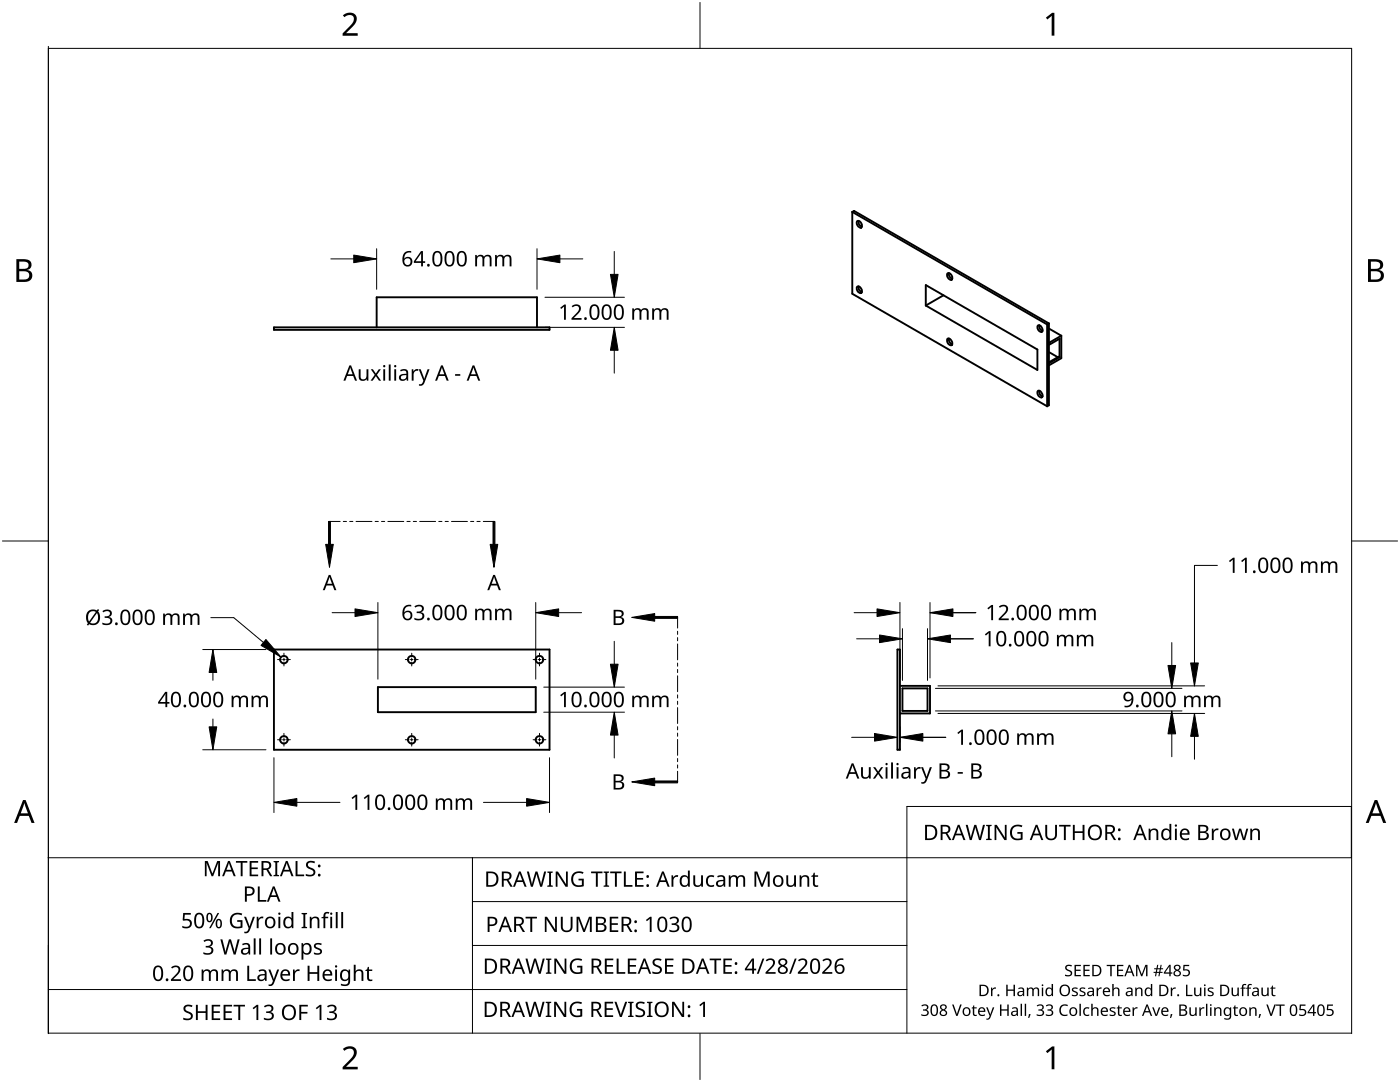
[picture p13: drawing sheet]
<svg xmlns="http://www.w3.org/2000/svg" width="279mm" height="216mm" viewBox="0 0 279 216" stroke-linecap="round" stroke-linejoin="round" font-family="sans-serif">
<g fill="none" stroke="#000" stroke-width=".38">
<path d="M170.1 42.3v16.3l38.9 22.5M170.1 42.3l.3-.2 38.9 22.4M170.1 42.3l38.9 22.4M171.1 44.1a.87 .87 0 0 1 .8 1.3 .89 .89 0 0 1-.8-1.3zM171.1 57.2a.85 .85 0 0 1 .8 1.3 .85 .85 0 0 1-.8-1.3zM171.3 57.2l.1 .6 .6 .5M171.3 44.1l.1 .7 .6 .4M184.8 56.9l22.2 12.8v4.1l-22.2-12.8zM188.3 58.9l-3.5 2.1M189.1 54.5a.87 .87 0 0 1 .8 1.3 .89 .89 0 0 1-.8-1.3zM189.4 54.5l.1 .7 .5 .4M54.7 65.3h55v.5h-55z"/>
<path d="M75.2 65.3v-6h32v6M189.1 67.6a.89 .89 0 0 1 .8 1.3 .87 .87 0 0 1-.8-1.3zM189.4 67.6l.1 .6 .5 .5M207.2 78a.89 .89 0 0 1 .7 1.3 .87 .87 0 0 1-.7-1.3zM207.2 64.9a.85 .85 0 0 1 .7 1.3 .85 .85 0 0 1-.7-1.3zM207.4 78l.1 .7 .6 .4M207.4 64.9l.1 .7 .6 .4M209 64.7v16.4M209.3 68.8l2.2-1.2v3.7M209.3 70.3l1.8 1M209.3 64.5l-.3 .2M209.3 65.6l2.5 1.4"/>
<path d="M209.3 64.5v16.4l-.3 .2M211.5 71.3l-.2-.1-2 1.1M211.5 71.3l-2.2 1.2M211.8 67v4.5l-2.5 1.4M211.8 67l-2.5 1.4M54.7 129.6h55v20h-55zM75.4 137.1h31.5v5h-31.5zM179.1 129.6h.5v20h-.5zM179.6 136.9h6v5.5h-6M180.1 137.4h5v4.5h-5z"/>
<circle cx="56.7" cy="131.6" r=".75"/>
<circle cx="82.1" cy="131.6" r=".74"/>
<circle cx="107.7" cy="131.6" r=".75"/>
<circle cx="56.7" cy="147.6" r=".75"/>
<circle cx="82.1" cy="147.6" r=".74"/>
<circle cx="107.7" cy="147.6" r=".75"/>
</g>
<path d="M9.7 206.2v-196.5h260v196.5" fill="none" stroke="#000" stroke-width=".2"/>
<path d="M139.7 .5v9.2M.5 108h9.2M269.7 108h9.2M139.7 206.2v9.2" fill="none" stroke="#000" stroke-width=".2"/>
<g fill="#000">
<path d="M68.4 3.1a1.64 1.64 0 0 1 2.8 .4 2.52 2.52 0 0 1-1.2 2.2l-.9 .9h2.3v.5h-3v-.4l1.2-1.2a1.95 1.95 0 0 0 .9-2.2 1.23 1.23 0 0 0-1.8 .1zM208.7 3.5l1.3-.9h.4v4.5h-.5v-4l-.9 .8zM68.4 209.3a1.64 1.64 0 0 1 2.8 .4 2.52 2.52 0 0 1-1.2 2.2l-.9 1h2.3v.5h-3v-.5l1.2-1.2a1.95 1.95 0 0 0 .9-2.1 1.23 1.23 0 0 0-1.8 .1zM208.7 209.8l1.3-1h.4v4.6h-.5v-4l-.9 .7z"/>
<path d="M3.3 51.7h1.3a1.28 1.28 0 0 1 1.7 1.3 1.04 1.04 0 0 1-.9 .9 1.23 1.23 0 0 1 1 1.5 1.23 1.23 0 0 1-1.5 .9h-1.6zM3.8 54.1v1.7h1a.86 .86 0 0 0 1-.9 .86 .86 0 0 0-1.1-.8zM3.8 52.2v1.4h.9a.78 .78 0 0 0 1-.7 .78 .78 0 0 0-1.1-.7z"/>
<path d="M273 51.7h1.3a1.28 1.28 0 0 1 1.7 1.3 1.04 1.04 0 0 1-.8 .9 1.23 1.23 0 0 1 1 1.5 1.23 1.23 0 0 1-1.6 .9h-1.6zM273.6 54.1v1.7h.9a.86 .86 0 0 0 1.1-.9 .86 .86 0 0 0-1.1-.8zM273.6 52.2v1.4h.8a.78 .78 0 0 0 1-.7 .78 .78 0 0 0-1.1-.7z"/>
<path d="M4.6 159.6h.5l1.8 4.6h-.6l-.6-1.4h-1.8l-.5 1.4h-.6zM4.8 160.2l-.7 2.1h1.5z"/>
<path d="M274.3 159.6h.6l1.7 4.6h-.6l-.5-1.4h-1.8l-.6 1.4h-.5zM274.6 160.2l-.7 2.1h1.4z"/>
</g>
<g fill="none" stroke="#000" stroke-width=".2">
<path d="M55.4 131.6h.7M56.7 132.1v.8M56.7 130.3v.8M56.7 131.3v.6M56.9 131.6h-.5M57.9 131.6h-.7M80.9 131.6h.7M82.2 132.1v.8M82.2 130.3v.8M82.2 131.3v.6M82.4 131.6h-.5M83.4 131.6h-.7"/>
<path d="M106.4 131.6h.7M107.7 130.3v.8M107.7 131.3v.6M107.7 132.1v.8M107.9 131.6h-.5M108.9 131.6h-.7M56.1 147.6h-.7M56.4 147.6h.5M56.7 148.1v.8M56.7 146.3v.8M56.7 147.3v.6M57.2 147.6h.7"/>
<path d="M81.6 147.6h-.7M81.9 147.6h.5M82.2 148.1v.8M82.2 146.3v.8M82.2 147.3v.6M82.7 147.6h.7M107.1 147.6h-.7M107.4 147.6h.5M107.7 146.3v.8M107.7 147.3v.6M107.7 148.1v.8M108.2 147.6h.7"/>
</g>
<g fill="none" stroke="#000" stroke-width=".2">
<path d="M65.8 104.1h2.1M68.5 104.1h.7M69.8 104.1h.6M71.1 104.1h3.1M74.9 104.1h.6M76.1 104.1h.7M77.4 104.1h3.2M81.2 104.1h.7M82.5 104.1h.6M83.8 104.1h3.1M87.6 104.1h.6M88.8 104.1h.7"/>
<path d="M90.1 104.1h3.2M93.9 104.1h.7M95.2 104.1h.6M96.5 104.1h2.1M135.2 123.2v2.1M135.2 126v.6M135.2 127.2v.7M135.2 128.5v3.2M135.2 132.3v.6M135.2 133.6v.6M135.2 134.8v3.2M135.2 138.7v.6"/>
<path d="M135.2 139.9v.7M135.2 141.2v3.2M135.2 145v.6M135.2 146.3v.6M135.2 147.5v3.2M135.2 151.4v.6M135.2 152.6v.7M135.2 153.9v2.1"/>
</g>
<path d="M65.6 104.1h.3v4.5h-.3zM65 108.6h1.5l-.7 4.6zM98.4 104.1h.4v4.5h-.4zM97.8 108.6h1.5l-.7 4.6zM126.1 123.2l4.6-.8v1.6zM130.7 123h4.5v.4h-4.5zM126.1 156l4.6-.7v1.5zM130.7 155.8h4.5v.4h-4.5z" fill="#000" stroke="#000" stroke-width=".2"/>
<g fill="#000">
<path d="M65.6 114.7h.3l1.2 3.1h-.4l-.3-1h-1.2l-.4 1h-.4zM65.8 115.1l-.5 1.4h1z"/>
<path d="M98.4 114.7h.4l1.2 3.1h-.4l-.4-1h-1.2l-.4 1h-.4zM98.6 115.1l-.5 1.4h1z"/>
<path d="M122.5 121.7h.8a.81 .81 0 0 1 1 .2 .81 .81 0 0 1 0 1l-.4 .2a.83 .83 0 0 1 .7 1 .83 .83 0 0 1-1.1 .6h-1zM122.8 123.3v1.1h.7a.57 .57 0 0 0 .7-.6 .57 .57 0 0 0-.8-.5zM122.8 122v1h.6a.52 .52 0 0 0 .7-.6 .52 .52 0 0 0-.8-.4z"/>
<path d="M122.5 154.5h.8a.81 .81 0 0 1 1 .2 .81 .81 0 0 1 0 1l-.4 .2a.83 .83 0 0 1 .7 1 .83 .83 0 0 1-1.1 .6h-1zM122.8 156.1v1.1h.7a.57 .57 0 0 0 .7-.5 .57 .57 0 0 0-.8-.6zM122.8 154.8v1h.6a.52 .52 0 0 0 .7-.5 .52 .52 0 0 0-.8-.5z"/>
</g>
<g fill="#000">
<path d="M94.8 50.9h.3l.1 .3a.86 .86 0 0 1 1.4 0 .81 .81 0 0 1 .9-.3 .81 .81 0 0 1 .6 .8v1.5h-.4v-1.5a.56 .56 0 0 0-.6-.6 .56 .56 0 0 0-.4 .8v1.3h-.4v-1.5a.57 .57 0 0 0-.7-.5 .57 .57 0 0 0-.4 .8v1.2h-.4zM98.8 50.9h.3l.1 .3a.86 .86 0 0 1 1.4 0 .81 .81 0 0 1 .9-.3 .81 .81 0 0 1 .6 .8v1.5h-.4v-1.5a.56 .56 0 0 0-.7-.6 .56 .56 0 0 0-.4 .8v1.3h-.3v-1.5a.57 .57 0 0 0-.8-.5 .57 .57 0 0 0-.3 .8v1.2h-.4zM71.6 73.7h.4v1.4a.61 .61 0 0 0 .7 .6 .61 .61 0 0 0 .4-.8v-1.2h.4v2.3h-.3v-.3a.88 .88 0 0 1-1 .3 .88 .88 0 0 1-.6-.8zM74 73.7h.4l.6 .8 .6-.8h.4l-.8 1.1 .9 1.2h-.5l-.6-.9-.6 .9h-.4l.8-1.2zM82.2 73.7h.3v.4l.4-.4h.6v.3h-.5a.73 .73 0 0 0-.5 .7v1.3h-.3zM83.6 73.7h.4l.7 1.9 .6-1.9h.4l-1 2.6a.87 .87 0 0 1-1.1 .6v-.3h.6l.3-.6zM90.8 74.7h1.1v.3h-1.1zM111.8 61.4l.8-.6h.3v3h-.3v-2.6l-.6 .5zM114.1 61.1a1.01 1.01 0 0 1 1.1-.4 1.01 1.01 0 0 1 .7 1l-.3 .6-1.1 1.2h1.6v.3h-2v-.3l1-1.1a.72 .72 0 0 0 .5-.7 .72 .72 0 0 0-.5-.6l-.8 .2zM126.2 61.5h.3v.3a.86 .86 0 0 1 1.4 .1 .81 .81 0 0 1 1-.4 .81 .81 0 0 1 .6 .8v1.5h-.4v-1.5a.56 .56 0 0 0-.7-.5 .56 .56 0 0 0-.4 .7v1.3h-.4v-1.5a.57 .57 0 0 0-.7-.5 .57 .57 0 0 0-.3 .8v1.2h-.4zM130.2 61.5h.3v.3a.86 .86 0 0 1 1.4 .1 .81 .81 0 0 1 1-.4 .81 .81 0 0 1 .5 .8v1.5h-.3v-1.5a.56 .56 0 0 0-.7-.5 .56 .56 0 0 0-.4 .7v1.3h-.4v-1.5a.57 .57 0 0 0-.7-.5 .57 .57 0 0 0-.4 .8v1.2h-.3zM245.3 111.9l.8-.6h.3v3h-.4v-2.6l-.5 .5z"/>
<path d="M247.7 111.9l.8-.6h.3v3h-.3v-2.6l-.6 .5zM259.6 112h.3l.1 .3a.86 .86 0 0 1 1.4 .1 .81 .81 0 0 1 .9-.4 .81 .81 0 0 1 .6 .8v1.5h-.4v-1.5a.56 .56 0 0 0-.6-.5 .56 .56 0 0 0-.4 .8v1.2h-.4v-1.5a.57 .57 0 0 0-.7-.5 .57 .57 0 0 0-.4 .8v1.2h-.4zM263.6 112h.3l.1 .3a.86 .86 0 0 1 1.4 .1 .81 .81 0 0 1 .9-.4 .81 .81 0 0 1 .6 .8v1.5h-.4v-1.5a.56 .56 0 0 0-.6-.5 .56 .56 0 0 0-.5 .8v1.2h-.3v-1.5a.57 .57 0 0 0-.7-.5 .57 .57 0 0 0-.4 .8v1.2h-.4zM20.4 121.9a1.06 1.06 0 0 1 1.2-.3 1.06 1.06 0 0 1 .7 .9l-.2 .4-.4 .2a.82 .82 0 0 1 .7 .9 .82 .82 0 0 1-.9 .7l-1.1-.1v-.4a1.08 1.08 0 0 0 1.6-.2 .62 .62 0 0 0-.8-.7h-.3v-.3a.7 .7 0 0 0 .7-.1 .7 .7 0 0 0 .3-.7 .89 .89 0 0 0-1.3 0zM32.6 122.4h.3v.3a.86 .86 0 0 1 1.4 .1 .81 .81 0 0 1 1-.4 .81 .81 0 0 1 .5 .8v1.5h-.3v-1.5a.56 .56 0 0 0-.7-.5 .56 .56 0 0 0-.4 .7v1.3h-.4v-1.5a.57 .57 0 0 0-.7-.5 .57 .57 0 0 0-.4 .8v1.2h-.3zM36.5 122.4h.3l.1 .3a.86 .86 0 0 1 1.4 .1 .81 .81 0 0 1 .9-.4 .81 .81 0 0 1 .6 .8v1.5h-.4v-1.5a.56 .56 0 0 0-.6-.5 .56 .56 0 0 0-.4 .7v1.3h-.4v-1.5a.57 .57 0 0 0-.7-.5 .57 .57 0 0 0-.4 .8v1.2h-.4zM82.7 121a1.09 1.09 0 0 1 1.1-.4 1.09 1.09 0 0 1 .8 .8 .74 .74 0 0 1-.6 .8 .81 .81 0 0 1 .7 .9 .81 .81 0 0 1-.9 .7l-1.1-.2v-.3a1.08 1.08 0 0 0 1.6-.3 .62 .62 0 0 0-.9-.7h-.2v-.3a.7 .7 0 0 0 .7 0 .7 .7 0 0 0 .3-.7 .89 .89 0 0 0-1.3-.1zM94.8 121.5h.3l.1 .3a.86 .86 0 0 1 1.4 0 .81 .81 0 0 1 .9-.3 .81 .81 0 0 1 .6 .8v1.4h-.4v-1.4a.56 .56 0 0 0-.6-.6 .56 .56 0 0 0-.4 .8v1.2h-.4v-1.4a.57 .57 0 0 0-.7-.6 .57 .57 0 0 0-.4 .9v1.1h-.4zM98.8 121.5h.3l.1 .3a.86 .86 0 0 1 1.4 0 .81 .81 0 0 1 .9-.3 .81 .81 0 0 1 .6 .8v1.4h-.4v-1.4a.56 .56 0 0 0-.7-.6 .56 .56 0 0 0-.4 .8v1.2h-.3v-1.4a.57 .57 0 0 0-.8-.6 .57 .57 0 0 0-.3 .9v1.1h-.4zM196.6 126.6l.8-.7h.3v3.1h-.4v-2.7l-.6 .5zM197.1 121.3l.8-.6h.3v3h-.4v-2.6l-.6 .5zM199.3 121a1.01 1.01 0 0 1 1.2-.3 1.01 1.01 0 0 1 .7 1l-.3 .5-1.1 1.2h1.5v.3h-2v-.3l1.1-1.1a.72 .72 0 0 0 .4-.6 .72 .72 0 0 0-.4-.7l-.9 .3z"/>
<path d="M210.9 126.7h.3l.1 .3a.86 .86 0 0 1 1.4 0 .81 .81 0 0 1 .9-.3 .81 .81 0 0 1 .6 .8v1.5h-.4v-1.5a.56 .56 0 0 0-.6-.5 .56 .56 0 0 0-.4 .7v1.3h-.4v-1.5a.57 .57 0 0 0-.7-.5 .57 .57 0 0 0-.4 .8v1.2h-.4zM211.4 121.5h.3l.1 .3a.86 .86 0 0 1 1.4 0 .81 .81 0 0 1 .9-.3 .81 .81 0 0 1 .6 .8v1.4h-.4v-1.4a.56 .56 0 0 0-.6-.6 .56 .56 0 0 0-.4 .8v1.2h-.4v-1.4a.57 .57 0 0 0-.7-.6 .57 .57 0 0 0-.4 .9v1.1h-.4zM214.9 126.7h.3l.1 .3a.86 .86 0 0 1 1.4 0 .81 .81 0 0 1 .9-.3 .81 .81 0 0 1 .6 .8v1.5h-.4v-1.5a.56 .56 0 0 0-.7-.5 .56 .56 0 0 0-.4 .7v1.3h-.3v-1.5a.57 .57 0 0 0-.8-.5 .57 .57 0 0 0-.3 .8v1.2h-.4zM215.4 121.5h.3l.1 .3a.86 .86 0 0 1 1.4 0 .81 .81 0 0 1 .9-.3 .81 .81 0 0 1 .6 .8v1.4h-.4v-1.4a.56 .56 0 0 0-.7-.6 .56 .56 0 0 0-.4 .8v1.2h-.3v-1.4a.57 .57 0 0 0-.8-.6 .57 .57 0 0 0-.3 .9v1.1h-.4zM46.2 138.8h.3l.1 .3a.86 .86 0 0 1 1.4 .1 .81 .81 0 0 1 .9-.4 .81 .81 0 0 1 .6 .8v1.5h-.4v-1.5a.56 .56 0 0 0-.6-.5 .56 .56 0 0 0-.5 .7v1.3h-.3v-1.5a.57 .57 0 0 0-.7-.5 .57 .57 0 0 0-.4 .8v1.2h-.4zM50.2 138.8h.3l.1 .3a.86 .86 0 0 1 1.4 .1 .81 .81 0 0 1 .9-.4 .81 .81 0 0 1 .6 .8v1.5h-.4v-1.5a.56 .56 0 0 0-.7-.5 .56 .56 0 0 0-.4 .7v1.3h-.3v-1.5a.57 .57 0 0 0-.8-.5 .57 .57 0 0 0-.3 .8v1.2h-.4zM111.8 138.7l.8-.6h.3v3h-.3v-2.6l-.6 .5zM126.2 138.8h.3v.3a.86 .86 0 0 1 1.4 .1 .81 .81 0 0 1 1-.4 .81 .81 0 0 1 .6 .8v1.5h-.4v-1.5a.56 .56 0 0 0-.7-.5 .56 .56 0 0 0-.4 .7v1.3h-.4v-1.5a.57 .57 0 0 0-.7-.5 .57 .57 0 0 0-.3 .8v1.2h-.4zM130.2 138.8h.3v.3a.86 .86 0 0 1 1.4 .1 .81 .81 0 0 1 1-.4 .81 .81 0 0 1 .5 .8v1.5h-.3v-1.5a.56 .56 0 0 0-.7-.5 .56 .56 0 0 0-.4 .7v1.3h-.4v-1.5a.57 .57 0 0 0-.7-.5 .57 .57 0 0 0-.4 .8v1.2h-.3zM171.8 153.1h.4v1.5a.61 .61 0 0 0 .8 .5 .61 .61 0 0 0 .4-.8v-1.2h.4v2.3h-.3l-.1-.3a.88 .88 0 0 1-.9 .3 .88 .88 0 0 1-.7-.8zM174.2 153.1h.5l.6 .8 .5-.8h.5l-.8 1.1 .8 1.2h-.4l-.6-.9-.7 .9h-.4l.8-1.2zM182.4 153.1h.3l.1 .4 .4-.4h.5v.3h-.4a.73 .73 0 0 0-.5 .7v1.3h-.4z"/>
<path d="M183.8 153.1h.4l.7 1.9 .7-1.9h.4l-1 2.6a.87 .87 0 0 1-1.1 .6v-.2l.5-.1 .3-.6zM191.1 154.1h1.1v.3h-1.1zM191.1 146.2l.8-.6h.3v3h-.4v-2.6l-.6 .5zM203 146.3h.3l.1 .4a.86 .86 0 0 1 1.4 0 .81 .81 0 0 1 .9-.4 .81 .81 0 0 1 .6 .8v1.5h-.4v-1.4a.56 .56 0 0 0-.7-.6 .56 .56 0 0 0-.4 .8v1.2h-.3v-1.4a.57 .57 0 0 0-.8-.6 .57 .57 0 0 0-.3 .8v1.2h-.4zM207 146.3h.3v.4a.86 .86 0 0 1 1.5 0 .81 .81 0 0 1 .9-.4 .81 .81 0 0 1 .6 .8v1.5h-.4v-1.4a.56 .56 0 0 0-.7-.6 .56 .56 0 0 0-.4 .8v1.2h-.4v-1.4a.57 .57 0 0 0-.7-.6 .57 .57 0 0 0-.3 .8v1.2h-.4zM236.3 138.8h.3l.1 .3a.86 .86 0 0 1 1.4 .1 .81 .81 0 0 1 .9-.4 .81 .81 0 0 1 .6 .8v1.5h-.4v-1.5a.56 .56 0 0 0-.6-.5 .56 .56 0 0 0-.5 .7v1.3h-.3v-1.5a.57 .57 0 0 0-.8-.5 .57 .57 0 0 0-.3 .8v1.2h-.4zM240.3 138.8h.3v.3a.86 .86 0 0 1 1.5 .1 .81 .81 0 0 1 .9-.4 .81 .81 0 0 1 .6 .8v1.5h-.4v-1.5a.56 .56 0 0 0-.7-.5 .56 .56 0 0 0-.4 .7v1.3h-.4v-1.5a.57 .57 0 0 0-.7-.5 .57 .57 0 0 0-.3 .8v1.2h-.4zM40.9 171.8h.5l1 2.5 1-2.5h.5v3h-.4l.1-2.6-1.1 2.6h-.3l-1-2.6v2.6h-.3zM47.1 171.8h2.3v.3h-1v2.7h-.4v-2.7h-.9zM51.4 176.9h.4v2.7h1.4v.3h-1.8zM49.8 171.8h1.7v.3h-1.3v1h1.2v.3h-1.2v1.1h1.3v.3h-1.7zM54.6 171.8h1.1v.2l-.4 .1v2.4l.4 .1v.2h-1.1v-.2l.3-.1v-2.4l-.3-.1z"/>
<path d="M59 171.8h.4v2.7h1.3v.3h-1.7zM61.2 172.1a1.43 1.43 0 0 1 1.7-.2l-.2 .4-.1-.1a.65 .65 0 0 0-.8-.1 .65 .65 0 0 0-.3 .6l.2 .3 .6 .2a.85 .85 0 0 1 .6 .8 1.24 1.24 0 0 1-1.9 .7v-.3a1.08 1.08 0 0 0 1.5-.2 1.08 1.08 0 0 0-1-.9 .8 .8 0 0 1-.3-1.2zM70.2 159.2l.8-.6h.3v3h-.4v-2.6l-.5 .5zM72.6 159.2l.8-.6h.3v3h-.3v-2.6l-.6 .5zM87 159.3h.3v.3a.86 .86 0 0 1 1.4 .1 .81 .81 0 0 1 1-.4 .81 .81 0 0 1 .5 .8v1.5h-.3v-1.5a.56 .56 0 0 0-.7-.5 .56 .56 0 0 0-.4 .7v1.3h-.4v-1.5a.57 .57 0 0 0-.7-.5 .57 .57 0 0 0-.4 .8v1.2h-.3zM91 159.3h.3v.3a.86 .86 0 0 1 1.4 .1 .81 .81 0 0 1 .9-.4 .81 .81 0 0 1 .6 .8v1.5h-.3v-1.5a.56 .56 0 0 0-.7-.5 .56 .56 0 0 0-.4 .7v1.3h-.4v-1.5a.57 .57 0 0 0-.7-.5 .57 .57 0 0 0-.4 .8v1.2h-.3zM105.1 173.9h.4l.7 2.6 .7-2.6h.4l.7 2.6 .6-2.6h.4l-.8 3h-.4l-.7-2.5-.8 2.5h-.3zM109.2 173.9h1.1v.2l-.3 .1v2.4l.3 .1v.2h-1.1v-.2l.4-.1v-2.4l-.4-.1zM110.9 173.9h.4l1.7 2.5v-2.5h.3v3h-.4l-1.7-2.5 .1 2.5h-.4zM114.4 174.3a1.94 1.94 0 0 1 2.1-.3l-.2 .4a1.25 1.25 0 0 0-1.9 .9 1.25 1.25 0 0 0 1.7 1.3v-.9h-.6v-.4h1v1.5l-.2 .1a1.62 1.62 0 0 1-2.1-.5 1.62 1.62 0 0 1 .2-2.1zM118 173.9h2.2v.3h-.9v2.7h-.4v-2.7h-.9zM120.5 173.9h1.1v.2l-.4 .1v2.4l.4 .1v.2h-1.1v-.2l.3-.1v-2.4l-.3-.1z"/>
<path d="M121.8 173.9h2.2v.3h-.9v2.7h-.4v-2.7h-.9zM124.5 173.9h.4v2.7h1.3v.3h-1.7zM126.7 173.9h1.7v.3h-1.3v1h1.3v.3h-1.3v1.1h1.3v.3h-1.7zM134 174.7h.3l.1 .4 .4-.4 .5-.1v.4h-.4a.73 .73 0 0 0-.5 .7v1.2h-.4zM138.4 174.7h.3v1.4a.61 .61 0 0 0 .8 .6 .61 .61 0 0 0 .4-.9v-1.1h.4v2.2h-.3l-.1-.3a.88 .88 0 0 1-.9 .3 .88 .88 0 0 1-.6-.7zM141.2 174.9l.5-.3 .6 .1h.3l-.2 .4a.83 .83 0 0 0-1.1 .7 .83 .83 0 0 0 1.1 .8l.1-.1v.4h-.1a1.14 1.14 0 0 1-1.3-.3 1.14 1.14 0 0 1-.1-1.3zM145.4 174.7h.3l.1 .3a.86 .86 0 0 1 1.4 0 .81 .81 0 0 1 .9-.3 .81 .81 0 0 1 .6 .8v1.4h-.4v-1.4a.56 .56 0 0 0-.6-.6 .56 .56 0 0 0-.4 .8v1.2h-.4v-1.4a.57 .57 0 0 0-.7-.6 .57 .57 0 0 0-.4 .9v1.1h-.4zM150.6 173.9h.5l1 2.5 .9-2.5h.6v3h-.4l.1-2.6-1.1 2.6h-.3l-1-2.6v2.6h-.3zM156.9 174.7h.4v1.4a.61 .61 0 0 0 .8 .6 .61 .61 0 0 0 .4-.9v-1.1h.4v2.2h-.4v-.3a.88 .88 0 0 1-1 .3 .88 .88 0 0 1-.6-.7zM159.6 174.7h.3v.3a.87 .87 0 0 1 1-.3 .87 .87 0 0 1 .6 .8v1.4h-.4v-1.4a.61 .61 0 0 0-.7-.6 .61 .61 0 0 0-.4 .9v1.1h-.4zM162.4 174.1h.2v.6h.7v.3h-.7v1.3l.2 .4 .5-.1v.3a.69 .69 0 0 1-1.1-.6v-1.3h-.3v-.2l.3-.2zM192.7 164.6h.4l.6 2.6 .7-2.6h.4l.8 2.6 .6-2.6h.4l-.8 3h-.4l-.8-2.6-.7 2.6h-.4z"/>
<path d="M196.8 164.6h1.1v.2l-.4 .1v2.4l.4 .1v.2h-1.1v-.2l.4-.1v-2.4l-.4-.1zM198.5 164.6h.4l1.6 2.5v-2.5h.4v3h-.5l-1.6-2.5v2.5h-.3zM202 165a1.94 1.94 0 0 1 2-.3l-.1 .4a1.25 1.25 0 0 0-1.9 .9 1.25 1.25 0 0 0 1.7 1.3v-.9h-.7v-.4h1.1v1.5l-.3 .1a1.62 1.62 0 0 1-2-.5 1.62 1.62 0 0 1 .2-2.1zM208.6 164.6h.4v2a.79 .79 0 0 0 .8 .7 .79 .79 0 0 0 .8-.7v-2h.3v2a1.17 1.17 0 0 1-1.1 1.1 1.17 1.17 0 0 1-1.2-1.2zM211.4 164.6h2.2v.3h-.9v2.7h-.4v-2.7h-.9zM214.1 164.6h.4v1.3h1.5v-1.3h.4v3h-.4v-1.4h-1.5v1.4h-.4zM229.2 165.3h.3l.1 .4a.87 .87 0 0 1 1-.4 .87 .87 0 0 1 .6 .8v1.5h-.4v-1.4a.61 .61 0 0 0-.8-.6 .61 .61 0 0 0-.4 .8v1.2h-.4zM241.8 165.3h.4v.5l.4-.4 .6-.1-.1 .4h-.4a.73 .73 0 0 0-.5 .7v1.2h-.4zM245.9 165.3h.3l.5 1.9 .6-1.9h.4l.5 1.9 .5-1.9h.4l-.6 2.3h-.5l-.5-1.9-.6 1.9h-.4zM249.5 165.3h.3l.1 .4a.87 .87 0 0 1 .9-.4 .87 .87 0 0 1 .6 .8v1.5h-.3v-1.4a.61 .61 0 0 0-.8-.6 .61 .61 0 0 0-.4 .8v1.2h-.4zM34.1 193a1.01 1.01 0 0 1 1.2-.4 1.01 1.01 0 0 1 .7 1.1l-.3 .5-1.1 1.2h1.5v.3h-2v-.3l1.1-1.1a.72 .72 0 0 0 .4-.7 .72 .72 0 0 0-.4-.6l-.9 .3zM36.6 182.2h1.5v.3h-1.2l-.1 .9a1.02 1.02 0 0 1 1.5 .8 1.02 1.02 0 0 1-1.4 1l-.5-.1v-.4a.88 .88 0 0 0 .9 .3 .88 .88 0 0 0 .6-.9 .85 .85 0 0 0-1.3-.4l-.2-.1z"/>
<path d="M40.6 187.7a1.06 1.06 0 0 1 1.1-.3 1.06 1.06 0 0 1 .8 .9l-.3 .4-.3 .2a.82 .82 0 0 1 .7 .9 .82 .82 0 0 1-.9 .7l-1.1-.2v-.3a1.08 1.08 0 0 0 1.6-.3 .62 .62 0 0 0-.9-.6h-.3v-.4a.7 .7 0 0 0 .8 0 .7 .7 0 0 0 .3-.7 .89 .89 0 0 0-1.3 0zM40.2 193.5h.3l.1 .3a.86 .86 0 0 1 1.4 0 .81 .81 0 0 1 .9-.4 .81 .81 0 0 1 .6 .8v1.5h-.4v-1.4a.56 .56 0 0 0-.6-.6 .56 .56 0 0 0-.4 .8v1.2h-.4v-1.4a.57 .57 0 0 0-.7-.6 .57 .57 0 0 0-.4 .9v1.1h-.4zM43.4 182.2h.3l-1.6 3h-.4zM44 187.4h.4l.6 2.6 .7-2.6h.4l.7 2.6 .6-2.6h.4l-.8 3.1h-.4l-.7-2.6-.7 2.6h-.4zM44.2 193.5h.3l.1 .3a.86 .86 0 0 1 1.4 0 .81 .81 0 0 1 .9-.4 .81 .81 0 0 1 .6 .8v1.5h-.4v-1.4a.56 .56 0 0 0-.6-.6 .56 .56 0 0 0-.5 .8v1.2h-.3v-1.4a.57 .57 0 0 0-.8-.6 .57 .57 0 0 0-.3 .9v1.1h-.4zM46.3 182.5a1.94 1.94 0 0 1 2-.2l-.1 .3a1.25 1.25 0 0 0-1.9 1 1.25 1.25 0 0 0 1.7 1.2v-.9h-.7v-.3h1.1v1.5l-.3 .1a1.62 1.62 0 0 1-2-.5 1.62 1.62 0 0 1 .2-2.2zM48.7 182.9h.4l.7 1.9 .7-1.9h.4l-1 2.6a.87 .87 0 0 1-1.1 .7v-.3l.5-.1 .3-.6zM49.3 192.7h.4v2.7h1.4v.3h-1.8zM51.2 182.9h.3l.1 .4 .4-.3 .6-.1-.1 .4h-.4a.73 .73 0 0 0-.5 .7v1.2h-.4zM53.6 193.5h.4l.6 1.9 .7-1.9h.4l-1 2.5a.87 .87 0 0 1-1.1 .7v-.3l.5-.1 .4-.6zM58.5 193.5h.3v.4l.4-.4 .6-.1v.4h-.5a.73 .73 0 0 0-.5 .7v1.2h-.3zM60.2 182.2h1.1v.2l-.4 .1v2.4l.4 .1v.2h-1.1v-.2l.3-.1v-2.4l-.3-.1z"/>
<path d="M61.8 182.9h.3l.1 .3a.87 .87 0 0 1 .9-.3 .87 .87 0 0 1 .6 .8v1.5h-.3v-1.4a.61 .61 0 0 0-.8-.6 .61 .61 0 0 0-.4 .8v1.2h-.4zM61.4 192.7h.4v1.3h1.5v-1.3h.4v3h-.4v-1.4h-1.5v1.4h-.4zM62.8 188.4a1.34 1.34 0 0 1 1.4-.1l-.1 .3-.5-.1a.37 .37 0 0 0-.6 .1 .37 .37 0 0 0 .4 .5l.2 .1a.82 .82 0 0 1 .7 .6 1.04 1.04 0 0 1-1.7 .6v-.4l.8 .2 .4-.1v-.4l-.5-.3a.68 .68 0 0 1-.5-1zM64.7 182.2l.8-.2h.2l-.1 .3a.48 .48 0 0 0-.6 .1 .48 .48 0 0 0-.1 .5h.6v.3h-.6v2h-.3v-2h-.4v-.2l.4-.1zM70.6 192.5h.4v1.3a.87 .87 0 0 1 .9-.3 .87 .87 0 0 1 .6 .7v1.5h-.3v-1.4a.61 .61 0 0 0-.8-.6 .61 .61 0 0 0-.4 .9v1.1h-.4zM73.4 192.9h.2v.6h.7v.2h-.7v1.4l.2 .3h.5v.3a.69 .69 0 0 1-1-.6v-1.4h-.4v-.1l.4-.2zM104.9 182.9h2.3v.4h-1v2.7h-.4v-2.7h-.9zM104.9 191.3h.4l.6 2.6 .7-2.6h.4l.7 2.6 .6-2.6h.4l-.8 3h-.4l-.7-2.6-.7 2.6h-.4zM108.9 191.3h1.1v.2l-.3 .1v2.4l.3 .1v.2h-1.1v-.2l.4-.1v-2.4l-.4-.1zM108.7 182.9h.5l1.6 2.5v-2.5h.3v3.1h-.4l-1.6-2.6v2.6h-.4zM110.6 191.3h.5l1.6 2.5v-2.5h.3v3h-.4l-1.6-2.5v2.5h-.4zM111.9 182.9h.4v2a.79 .79 0 0 0 .8 .8 .79 .79 0 0 0 .8-.8v-2h.4v2a1.17 1.17 0 0 1-1.2 1.1 1.17 1.17 0 0 1-1.2-1.1z"/>
<path d="M114.1 191.6a1.94 1.94 0 0 1 2.1-.2l-.2 .3a1.25 1.25 0 0 0-1.9 1 1.25 1.25 0 0 0 1.7 1.2v-.9h-.6v-.3h1v1.5l-.2 .1a1.62 1.62 0 0 1-2.1-.5 1.62 1.62 0 0 1 .2-2.2zM115.1 182.9h.5l1 2.5 .9-2.5h.6v3.1h-.4v-2.7l-1 2.7h-.3l-1-2.7v2.7h-.3zM120.7 191.3h1.7v.3h-1.3v1h1.2v.3h-1.2v1.1h1.3v.3h-1.7zM122.6 199.9h.4l.9 2.6 .9-2.6h.4l-1.1 3h-.4zM123.1 191.3h.4v2.7h1.3v.3h-1.7zM121.7 182.9h1.7v.4h-1.3v.9h1.2v.3h-1.2v1.1h1.3v.4h-1.7zM125.3 191.3h1.7v.3h-1.3v1h1.2v.3h-1.2v1.1h1.3v.3h-1.7zM128.9 183.6l.8-.7h.3v3.1h-.3v-2.7l-.6 .5zM130.4 191.6a1.43 1.43 0 0 1 1.6-.2l-.1 .3h-.2a.64 .64 0 0 0-.7-.2 .64 .64 0 0 0-.4 .6l.3 .3a1.25 1.25 0 0 1 1.2 1.3 1.31 1.31 0 0 1-1.9 .5v-.4a1.08 1.08 0 0 0 1.5-.2 1.08 1.08 0 0 0-1.1-.9 .8 .8 0 0 1-.2-1.1zM132.7 191.3h1.7v.3h-1.3v1h1.2v.3h-1.2v1.1h1.3v.3h-1.7zM133.6 183.2a1.09 1.09 0 0 1 1.1-.4 1.09 1.09 0 0 1 .8 .8 .74 .74 0 0 1-.6 .8 .81 .81 0 0 1 .7 .9 .81 .81 0 0 1-.9 .7l-1.1-.2v-.3a1.08 1.08 0 0 0 1.6-.3 .62 .62 0 0 0-.9-.6h-.3v-.4a.7 .7 0 0 0 .8 0 .7 .7 0 0 0 .3-.7 .89 .89 0 0 0-1.3 0zM141.6 191.3h2.3v.3h-.9v2.7h-.4v-2.7h-1z"/>
<path d="M144.4 191.3h1.7v.3h-1.3v1h1.2v.3h-1.2v1.1h1.3v.3h-1.7zM152.2 191.3h.3l-1.1 3h-.4zM152.8 191.6a1.01 1.01 0 0 1 1.2-.4 1.01 1.01 0 0 1 .7 1l-.3 .6-1.1 1.2h1.5v.3h-2v-.3l1.1-1.1a.72 .72 0 0 0 .4-.7 .72 .72 0 0 0-.4-.6l-.9 .2zM158.6 191.3h.4l-1.1 3h-.4zM159.3 191.6a1.01 1.01 0 0 1 1.1-.4 1.01 1.01 0 0 1 .7 1l-.3 .6-1.1 1.2h1.5v.3h-2v-.3l1.1-1.1a.72 .72 0 0 0 .4-.7 .72 .72 0 0 0-.4-.6l-.8 .2zM164.1 191.6a1.01 1.01 0 0 1 1.2-.4 1.01 1.01 0 0 1 .7 1l-.3 .6-1.1 1.2h1.5v.3h-2v-.3l1.1-1.1a.72 .72 0 0 0 .4-.7 .72 .72 0 0 0-.4-.6l-.9 .2zM197.8 197.1h.2l.1 .3 .3-.3 .4-.1-.1 .3h-.3l-.3 .3v1.2h-.3zM200.8 196.5h.3v1h1.2v-1h.3v2.3h-.3v-1.1h-1.2v1.1h-.3zM204.9 197.1h.3v.2a.65 .65 0 0 1 1.1 0 .61 .61 0 0 1 .7-.3 .61 .61 0 0 1 .4 .7v1.1h-.3v-1.1a.42 .42 0 0 0-.5-.4 .42 .42 0 0 0-.3 .5v1h-.3v-1.1a.43 .43 0 0 0-.5-.4 .43 .43 0 0 0-.3 .6v.9h-.3zM207.9 197.1h.3v1.7h-.3zM212.7 192.7a1.08 1.08 0 0 1 1.2-.1l-.1 .3-.2-.1a.43 .43 0 0 0-.7 .2 .43 .43 0 0 0 .5 .5l.4 .3 .2 .4a.93 .93 0 0 1-1.5 .5v-.2l.5 .1a.45 .45 0 0 0 .7-.3 .45 .45 0 0 0-.5-.6 .66 .66 0 0 1-.5-1zM214 197.2l.4-.2 .7 .1-.1 .3-.4-.1a.27 .27 0 0 0-.4 .1 .27 .27 0 0 0 .3 .3l.5 .3 .1 .3a.78 .78 0 0 1-1.2 .4v-.3l.4 .2a.33 .33 0 0 0 .6-.2 .33 .33 0 0 0-.5-.4l-.2-.1a.43 .43 0 0 1-.2-.7z"/>
<path d="M214.4 192.5h1.3v.3h-1v.7h1v.2h-1v.8h1v.3h-1.3zM215.5 197.2l.4-.2 .7 .1-.1 .3-.3-.1a.28 .28 0 0 0-.5 .1 .28 .28 0 0 0 .3 .3l.5 .3 .2 .3a.78 .78 0 0 1-1.3 .4v-.3l.4 .2a.33 .33 0 0 0 .6-.2 .33 .33 0 0 0-.4-.4l-.2-.1a.43 .43 0 0 1-.3-.7zM216.2 192.5h1.3v.3h-1v.7h.9v.2h-.9v.8h1v.3h-1.3zM218.9 197.1h.2v.3l.3-.3 .5-.1-.1 .3h-.4l-.2 .3-.1 1.2h-.2zM220.9 192.5h1.7v.3h-.7v2h-.3v-2h-.7zM222 196.3h.3l-.1 1a.65 .65 0 0 1 .8-.2 .65 .65 0 0 1 .4 .6v1.1h-.3v-1.1a.46 .46 0 0 0-.5-.4 .46 .46 0 0 0-.3 .6v.9h-.3zM222.9 192.5h1.3v.3h-1v.7h.9v.2h-.9v.8h1v.3h-1.3zM226.6 197.1h.2v.2a.65 .65 0 0 1 .7-.2 .65 .65 0 0 1 .5 .6v1.1h-.3v-1.1a.46 .46 0 0 0-.5-.4 .46 .46 0 0 0-.4 .6v.9h-.2zM226.7 192.5h.5l.7 1.9 .7-1.9h.4v2.3h-.3v-2l-.7 2h-.3l-.7-2v2h-.3zM233.7 197.1h.2v.3l.3-.3 .5-.1-.1 .3h-.4l-.2 .3-.1 1.2h-.2zM236.7 196.5h.3v2h1v.3h-1.3zM236.2 192.5h1.1v.3h-.9v.6a.78 .78 0 0 1 1.1 .8 .78 .78 0 0 1-1.2 .6l-.3-.1v-.3l.2 .1a.58 .58 0 0 0 .8 .1 .58 .58 0 0 0 .1-.8l-1-.2z"/>
<path d="M238.3 197.1h.3v1.1a.46 .46 0 0 0 .6 .4 .46 .46 0 0 0 .3-.7v-.8h.3v1.7h-.3v-.3a.66 .66 0 0 1-.7 .3 .66 .66 0 0 1-.5-.6zM240.3 197.1h.3v1.7h-.3zM241.1 197.2l.4-.2 .7 .1-.1 .3-.4-.1a.28 .28 0 0 0-.4 .1 .28 .28 0 0 0 .3 .3l.5 .3 .1 .3a.78 .78 0 0 1-1.2 .4v-.3l.4 .2a.33 .33 0 0 0 .6-.2 .33 .33 0 0 0-.5-.4l-.2-.1a.43 .43 0 0 1-.2-.7zM245.8 197.1h.3v1.1a.46 .46 0 0 0 .5 .4 .46 .46 0 0 0 .4-.7v-.8h.2v1.7h-.2v-.3a.66 .66 0 0 1-.8 .3 .66 .66 0 0 1-.4-.6zM248 196.5l.6-.2 .1 .1v.2a.36 .36 0 0 0-.5 0 .36 .36 0 0 0-.1 .5h.5v.2h-.5v1.5h-.2v-1.5h-.3v-.2l.3-.1zM249.1 196.5l.6-.2 .1 .1v.2a.36 .36 0 0 0-.5 0 .36 .36 0 0 0-.1 .5h.5v.2h-.5v1.5h-.2v-1.5h-.3v-.2l.3-.1zM251.7 197.1h.3v1.1a.46 .46 0 0 0 .6 .4 .46 .46 0 0 0 .3-.7v-.8h.3v1.7h-.2l-.1-.3a.66 .66 0 0 1-.7 .3 .66 .66 0 0 1-.5-.6zM253.9 196.7h.1v.4h.5v.2h-.5l.1 1.1 .1 .1h.3v.3a.5 .5 0 0 1-.7-.5v-1h-.3v-.2l.3-.1zM36.8 200.8a1.43 1.43 0 0 1 1.6-.2l-.1 .4-.2-.1a.65 .65 0 0 0-.7-.1 .65 .65 0 0 0-.4 .6l.2 .3 .6 .2a.85 .85 0 0 1 .7 .8 1.24 1.24 0 0 1-1.9 .7v-.3a1.08 1.08 0 0 0 1.5-.2 1.08 1.08 0 0 0-1.1-.9 .8 .8 0 0 1-.2-1.2zM39.1 200.5h.4v1.3h1.5v-1.3h.4v3h-.4v-1.4h-1.5v1.4h-.4zM42.3 200.5h1.6v.3h-1.3v1h1.3v.3h-1.3v1.1h1.3v.3h-1.6zM44.6 200.5h1.7v.3h-1.3v1h1.2v.3h-1.2v1.1h1.3v.3h-1.7z"/>
<path d="M46.6 200.5h2.3v.3h-1v2.7h-.3v-2.7h-1zM50.4 201.1l.8-.6h.3v3h-.3v-2.6l-.6 .5zM52.7 200.8a1.06 1.06 0 0 1 1.1-.4 1.06 1.06 0 0 1 .8 1l-.3 .4-.4 .1a.82 .82 0 0 1 .8 .9 .82 .82 0 0 1-.9 .8l-1.1-.2v-.3a1.08 1.08 0 0 0 1.6-.3 .62 .62 0 0 0-.9-.7h-.3v-.3a.7 .7 0 0 0 .8 0 .7 .7 0 0 0 .2-.8 .89 .89 0 0 0-1.2 0zM59.7 200.5h1.7v.3h-1.3v1.1h1.3v.3h-1.3v1.3h-.4zM63 201.1l.8-.6h.3v3h-.3v-2.6l-.6 .5zM65.3 200.8a1.09 1.09 0 0 1 1.1-.4 1.09 1.09 0 0 1 .8 .8 .74 .74 0 0 1-.7 .8 .81 .81 0 0 1 .8 .9 .81 .81 0 0 1-.9 .7l-1.1-.2v-.3a1.08 1.08 0 0 0 1.6-.3 .62 .62 0 0 0-.9-.7h-.3v-.3a.7 .7 0 0 0 .8 0 .7 .7 0 0 0 .2-.8 .89 .89 0 0 0-1.2 0zM104.8 199.9h.4l.7 2.6 .7-2.6h.3l.8 2.6 .6-2.6h.4l-.8 3h-.4l-.8-2.6-.7 2.6h-.4zM108.9 199.9h1.1v.2l-.3 .1v2.4l.3 .1v.2h-1.1v-.2l.4-.1v-2.4l-.4-.1zM110.6 199.9h.4l1.7 2.5-.1-2.5h.4v3h-.4l-1.7-2.5v2.5h-.3zM114.1 200.3a1.95 1.95 0 0 1 2.1-.3l-.2 .4a1.25 1.25 0 0 0-1.9 .9 1.25 1.25 0 0 0 1.7 1.3v-.9h-.7v-.4h1.1v1.5l-.2 .1a1.62 1.62 0 0 1-2.1-.5 1.62 1.62 0 0 1 .2-2.1zM120.7 199.9h1.7v.3h-1.3v1h1.2v.3h-1.2v1.1h1.3v.3h-1.7zM125.3 199.9h1.1v.2l-.3 .1v2.4l.3 .1v.2h-1.1v-.2l.4-.1v-2.4l-.4-.1z"/>
<path d="M127 200.2a1.43 1.43 0 0 1 1.7-.2l-.1 .3h-.2a.65 .65 0 0 0-.7-.2 .65 .65 0 0 0-.4 .7l.2 .3 .6 .2a.85 .85 0 0 1 .7 .8 1.24 1.24 0 0 1-2 .7v-.3a1.08 1.08 0 0 0 1.6-.2 1.08 1.08 0 0 0-1.1-.9 .8 .8 0 0 1-.3-1.2zM129.1 199.9h1.1v.2l-.3 .1v2.4l.3 .1v.2h-1.1v-.2l.4-.1v-2.4l-.4-.1zM134.1 199.9h.5l1.6 2.5v-2.5h.3v3h-.4l-1.6-2.5v2.5h-.4zM139.6 200.5l.8-.6h.3v3h-.4v-2.6l-.5 .5zM183.9 200.6a.78 .78 0 0 1 .8-.3 .78 .78 0 0 1 .6 .8l-.2 .3-.3 .1a.64 .64 0 0 1 .6 .8 .64 .64 0 0 1-.9 .4l-.6-.1v-.2l.3 .1a.53 .53 0 0 0 .6 0 .53 .53 0 0 0 .2-.7l-.8-.1v-.3a.49 .49 0 0 0 .6 0 .49 .49 0 0 0 .1-.7l-.5-.1-.4 .2zM190 200.4h.3l.7 2 .6-2h.3l-.8 2.3h-.3zM194.3 200.6h.1v.4h.5v.2h-.5v1.1l.2 .2h.3v.2a.5 .5 0 0 1-.8-.5v-1h-.2v-.1l.3-.1zM196.8 201h.3l.5 1.4 .5-1.4h.3l-.8 2.1-.4 .4h-.4v-.3h.5l.2-.5zM199.6 200.4h.3v1h1.1v-1h.3v2.3h-.3v-1.1h-1.1v1.1h-.3zM205.3 202.3l.4 .1-.3 .7h-.2zM206.9 200.6a.78 .78 0 0 1 .9-.3 .78 .78 0 0 1 .5 .8l-.2 .3-.3 .1a.64 .64 0 0 1 .6 .8 .64 .64 0 0 1-.9 .4l-.6-.1v-.2l.3 .1a.53 .53 0 0 0 .7 0 .53 .53 0 0 0 .1-.7l-.8-.1v-.3a.49 .49 0 0 0 .7 0 .49 .49 0 0 0 0-.7l-.4-.1-.5 .2zM208.7 200.6a.78 .78 0 0 1 .9-.3 .78 .78 0 0 1 .5 .8l-.2 .3-.2 .1a.64 .64 0 0 1 .5 .8 .64 .64 0 0 1-.9 .4l-.6-.1v-.2l.3 .1a.53 .53 0 0 0 .7 0 .53 .53 0 0 0 .1-.7l-.7-.1v-.3a.49 .49 0 0 0 .6 0 .49 .49 0 0 0 0-.7l-.4-.1-.4 .2z"/>
<path d="M211.7 200.7a1.27 1.27 0 0 1 1.4-.2l-.1 .3a.91 .91 0 0 0-1.1 .1 .91 .91 0 0 0-.1 1.2l.5 .4 .7-.1v.3a1.19 1.19 0 0 1-1.5-.4 1.19 1.19 0 0 1 .2-1.6zM216.4 201.2l.7-.2 .3 .1-.1 .2a.62 .62 0 0 0-.9 .6 .62 .62 0 0 0 1 .5v.3a.89 .89 0 0 1-1.2-.3 .89 .89 0 0 1 .2-1.2zM217.8 200.3h.3l-.1 .9a.65 .65 0 0 1 .8-.2 .65 .65 0 0 1 .4 .6v1.1h-.3v-1.1a.46 .46 0 0 0-.5-.4 .46 .46 0 0 0-.3 .6v.9h-.3zM221.5 201.2l.4-.2 .7 .1-.1 .2-.3-.1a.27 .27 0 0 0-.5 .1 .27 .27 0 0 0 .3 .4 .57 .57 0 0 1 .7 .6 .57 .57 0 0 1-.9 .4l-.4-.1v-.2l.5 .1a.33 .33 0 0 0 .5-.2 .33 .33 0 0 0-.4-.4l-.2-.1a.43 .43 0 0 1-.3-.6zM223.2 200.6h.2v.4h.5v.2h-.5v1.1l.1 .2h.4l-.1 .2a.5 .5 0 0 1-.7-.5v-1h-.2v-.1l.2-.1zM226 201h.3v.3l.3-.3h.4v.2l-.4 .1-.2 .2-.1 1.2h-.3zM229.9 201h.3l.5 1.5 .6-1.5h.3l-.7 1.7h-.3zM233.7 202.3l.3 .1-.3 .7h-.2zM237.4 201h.3v1.1a.46 .46 0 0 0 .5 .4 .46 .46 0 0 0 .3-.6v-.9h.3v1.7h-.2l-.1-.2a.66 .66 0 0 1-.7 .2 .66 .66 0 0 1-.4-.6zM239.4 201h.2v.3l.3-.3h.5l-.1 .2-.4 .1-.2 .2-.1 1.2h-.2zM241.5 201h.3v1.7h-.3zM242.3 201h.2l.1 .2a.65 .65 0 0 1 .7-.2 .65 .65 0 0 1 .5 .6v1.1h-.3v-1.1a.46 .46 0 0 0-.6-.4 .46 .46 0 0 0-.3 .6v.9h-.3z"/>
<path d="M246.4 200.6h.2v.4h.5v.2h-.5v1.1l.1 .2h.4l-.1 .2a.5 .5 0 0 1-.7-.5v-1h-.3v-.1l.3-.1zM249.3 201h.3v.2a.65 .65 0 0 1 .7-.2 .65 .65 0 0 1 .5 .6v1.1h-.3v-1.1a.46 .46 0 0 0-.6-.4 .46 .46 0 0 0-.3 .6v.9h-.3zM251.3 202.3l.3 .1-.2 .7h-.2zM252.7 200.4h.3l.7 2 .6-2h.3l-.8 2.3h-.3zM254.7 200.4h1.7v.3h-.7v2h-.3v-2h-.7zM259.4 200.4h1.1v.3h-.9v.7a.78 .78 0 0 1 1.1 .7 .78 .78 0 0 1-1.2 .6l-.2-.1v-.2h.1a.58 .58 0 0 0 .8 .1 .58 .58 0 0 0 .1-.8l-1-.2zM264.9 200.4h1.1v.3h-.9v.7l.3-.1a.76 .76 0 0 1 .7 1 .76 .76 0 0 1-1.1 .4l-.3-.1v-.2h.2a.58 .58 0 0 0 .8 .1 .58 .58 0 0 0 0-.8l-.9-.2z"/>
<path d="M80.7 50.4l.5-.3h.5h.4v.3a1.03 1.03 0 0 0-1.4 1.2 .96 .96 0 0 1 1.5 .1 .96 .96 0 0 1-.5 1.4 1.15 1.15 0 0 1-1.1-.3 1.15 1.15 0 0 1-.3-1.2l.1-.7zM80.7 52.2a.66 .66 0 0 0 1.3 0 .66 .66 0 0 0-1.3 0z"/>
<path d="M84 50.1h.4v2h.4v.4h-.4v.7h-.4v-.7h-1.4v-.4zM84 50.5l-1 1.6h1z"/>
<path d="M86.7 50.3a1.05 1.05 0 0 1 1.2 0 1.05 1.05 0 0 1 .4 1.1 1.3 1.3 0 0 1-1 1.8 1.22 1.22 0 0 1-1-1.6l.1-.8zM86.9 50.6l-.2 .5v1.1a.6 .6 0 0 0 .6 .7 .6 .6 0 0 0 .6-.7 1.66 1.66 0 0 0-.5-1.8z"/>
<path d="M89.1 50.3a1.05 1.05 0 0 1 1.2 0 1.05 1.05 0 0 1 .4 1.1v.2a1.18 1.18 0 0 1-1.1 1.6 1.37 1.37 0 0 1-.9-1.8l.1-.7zM89.3 50.6a1.88 1.88 0 0 0 .3 2.3 .71 .71 0 0 0 .7-1 1.17 1.17 0 0 0-.6-1.5z"/>
<path d="M91.5 50.3a1.05 1.05 0 0 1 1.3 0 1.05 1.05 0 0 1 .4 1.1 1.31 1.31 0 0 1-1.1 1.8 1.22 1.22 0 0 1-1-1.6l.1-.8zM91.7 50.6a1.88 1.88 0 0 0 .3 2.3 .71 .71 0 0 0 .8-1 1.17 1.17 0 0 0-.7-1.5z"/>
<path d="M69.7 72.9h.4l1.1 3.1h-.3l-.4-1h-1.2l-.4 1h-.4zM69.9 73.3l-.5 1.4h1z"/>
<path d="M79.9 73.8a.93 .93 0 0 1 .9-.2 .93 .93 0 0 1 .7 .8v1.6h-.3l-.1-.4a.74 .74 0 0 1-1.1 .3 .74 .74 0 0 1 0-1.2l1.1-.1a.53 .53 0 0 0-.2-.6 .53 .53 0 0 0-.6 0l-.3 .1zM80.1 75a.47 .47 0 0 0 .2 .7 .47 .47 0 0 0 .6-.2l.2-.7z"/>
<path d="M88 72.9h.4l1.1 3.1h-.3l-.4-1h-1.2l-.4 1h-.4zM88.2 73.3l-.5 1.4h1z"/>
<path d="M94.3 72.9h.4l1.1 3.1h-.4l-.3-1h-1.2l-.4 1h-.4zM94.5 73.3l-.5 1.4h1z"/>
<path d="M118 60.9a1.05 1.05 0 0 1 1.2 0 1.05 1.05 0 0 1 .4 1.2v.2a1.18 1.18 0 0 1-1.1 1.5 1.37 1.37 0 0 1-.9-1.7l.2-.8zM118.2 61.2l-.2 .5v1.1a.6 .6 0 0 0 .6 .7 .6 .6 0 0 0 .6-.7 1.66 1.66 0 0 0-.4-1.7z"/>
<path d="M120.4 60.9a1.05 1.05 0 0 1 1.3 0 1.05 1.05 0 0 1 .4 1.2v.2a1.18 1.18 0 0 1-1.2 1.5 1.37 1.37 0 0 1-.8-1.7l.1-.8zM120.7 61.2l-.2 .5v1.1a.6 .6 0 0 0 .6 .7 .6 .6 0 0 0 .6-.7 1.66 1.66 0 0 0-.5-1.7z"/>
<path d="M122.9 60.9a1.05 1.05 0 0 1 1.2 0 1.05 1.05 0 0 1 .4 1.2v.2a1.18 1.18 0 0 1-1.1 1.5 1.37 1.37 0 0 1-.9-1.7l.1-.8zM123.1 61.2l-.2 .5v1.1a.6 .6 0 0 0 .6 .7 .6 .6 0 0 0 .6-.7 1.66 1.66 0 0 0-.5-1.7z"/>
<path d="M251.5 111.5a1.05 1.05 0 0 1 1.2-.1 1.05 1.05 0 0 1 .4 1.2 1.31 1.31 0 0 1-1 1.8 1.22 1.22 0 0 1-1-1.6l.1-.8zM251.7 111.7a2.23 2.23 0 0 0 .1 2.3 .68 .68 0 0 0 .8-.2 .68 .68 0 0 0 .1-.7 1.17 1.17 0 0 0-.6-1.5z"/>
<path d="M253.9 111.5a1.05 1.05 0 0 1 1.2-.1 1.05 1.05 0 0 1 .4 1.2 1.28 1.28 0 0 1-1.1 1.8 1.37 1.37 0 0 1-.9-1.8l.2-.8zM254.1 111.7a2.23 2.23 0 0 0 .1 2.3 .68 .68 0 0 0 .8-.2 .68 .68 0 0 0 .2-.7 1.17 1.17 0 0 0-.7-1.5z"/>
<path d="M256.3 111.5a1.05 1.05 0 0 1 1.3-.1 1.05 1.05 0 0 1 .4 1.2 1.4 1.4 0 0 1-.9 1.8 1.17 1.17 0 0 1-1.1-1.6l.1-.8zM256.6 111.7a1.88 1.88 0 0 0 .2 2.3 .71 .71 0 0 0 .8-.9 1.17 1.17 0 0 0-.6-1.5z"/>
<path d="M17.5 122l.9-.4 .9 .2 .2-.3 .3 .2-.2 .3a1.57 1.57 0 0 1 .2 2 1.57 1.57 0 0 1-2 .5l-.2 .3-.3-.1 .2-.4a2.01 2.01 0 0 1 0-2.3zM19.4 122.3l-1.4 2a1.08 1.08 0 0 0 1.3-.1 1.08 1.08 0 0 0 .3-1.3zM17.9 122.2a1.75 1.75 0 0 0-.1 1.8l1.3-1.9-.6-.1z"/>
<path d="M24.4 121.8a1.05 1.05 0 0 1 1.2 0 1.05 1.05 0 0 1 .4 1.2 1.28 1.28 0 0 1-1.1 1.7 1.37 1.37 0 0 1-.9-1.7l.1-.8zM24.6 122.1a2.23 2.23 0 0 0 .1 2.3 .68 .68 0 0 0 .8-.2 .68 .68 0 0 0 .1-.7 1.17 1.17 0 0 0-.6-1.6z"/>
<path d="M26.8 121.8a1.05 1.05 0 0 1 1.3 0 1.05 1.05 0 0 1 .4 1.2 1.28 1.28 0 0 1-1.2 1.7 1.37 1.37 0 0 1-.9-1.7l.2-.8zM27.1 122.1a1.88 1.88 0 0 0 .2 2.3 .71 .71 0 0 0 .8-.9 1.17 1.17 0 0 0-.7-1.6z"/>
<path d="M29.3 121.8a1.05 1.05 0 0 1 1.2 0 1.05 1.05 0 0 1 .4 1.2 1.31 1.31 0 0 1-1 1.7 1.22 1.22 0 0 1-1-1.5l.1-.9zM29.5 122.1a2.23 2.23 0 0 0 .1 2.3 .68 .68 0 0 0 .7-.2 .68 .68 0 0 0 .2-.7 1.17 1.17 0 0 0-.6-1.6z"/>
<path d="M34.5 138.2a1.05 1.05 0 0 1 1.2 0 1.05 1.05 0 0 1 .4 1.2v.2a1.17 1.17 0 0 1-1.2 1.5 1.94 1.94 0 0 1-.6-2.6zM34.7 138.5l-.2 .5v1.1a.6 .6 0 0 0 .6 .7 .6 .6 0 0 0 .6-.7 1.66 1.66 0 0 0-.4-1.7z"/>
<path d="M38.1 138.2a1.05 1.05 0 0 1 1.2 0 1.05 1.05 0 0 1 .4 1.2v.2a1.18 1.18 0 0 1-1.1 1.5 1.37 1.37 0 0 1-.9-1.7l.1-.8zM38.3 138.5l-.2 .5v1.1a.6 .6 0 0 0 .6 .7 .6 .6 0 0 0 .6-.7 1.66 1.66 0 0 0-.5-1.7z"/>
<path d="M40.5 138.2a1.05 1.05 0 0 1 1.2 0 1.05 1.05 0 0 1 .4 1.2v.2a1.18 1.18 0 0 1-1.1 1.5 1.37 1.37 0 0 1-.9-1.7l.1-.8zM40.7 138.5a1.88 1.88 0 0 0 .3 2.3 .71 .71 0 0 0 .7-.9 1.17 1.17 0 0 0-.6-1.6z"/>
<path d="M42.9 138.2a1.05 1.05 0 0 1 1.3 0 1.05 1.05 0 0 1 .3 1.2 1.3 1.3 0 0 1-1 1.7 1.22 1.22 0 0 1-1-1.5l.1-.9zM43.1 138.5l-.1 .5v1.1a.6 .6 0 0 0 .5 .7 .6 .6 0 0 0 .6-.7 1.66 1.66 0 0 0-.4-1.7z"/>
<path d="M80.7 121l.5-.3h.5h.4v.3a1.03 1.03 0 0 0-1.4 1.2 .96 .96 0 0 1 1.5 .1 .96 .96 0 0 1-.5 1.4 1.09 1.09 0 0 1-1.4-1.2l.1-.8zM80.6 122.8a.7 .7 0 0 0 1.4 0 .7 .7 0 0 0-1.4 0z"/>
<path d="M86.7 120.9a1.05 1.05 0 0 1 1.2 0 1.05 1.05 0 0 1 .4 1.1v.2a1.18 1.18 0 0 1-1.1 1.6 1.37 1.37 0 0 1-.9-1.8l.1-.6zM86.9 121.2l-.2 .5v1.1a.6 .6 0 0 0 .6 .7 .6 .6 0 0 0 .6-.7 1.66 1.66 0 0 0-.5-1.8z"/>
<path d="M89.1 120.9a1.05 1.05 0 0 1 1.2 0 1.05 1.05 0 0 1 .4 1.1v.2a1.18 1.18 0 0 1-1.1 1.6 1.37 1.37 0 0 1-.9-1.8l.1-.6zM89.3 121.2l-.2 .5v1.1a.6 .6 0 0 0 .6 .7 .6 .6 0 0 0 .6-.7 1.66 1.66 0 0 0-.4-1.8z"/>
<path d="M91.5 120.9a1.05 1.05 0 0 1 1.3 0 1.05 1.05 0 0 1 .4 1.1v.2a1.18 1.18 0 0 1-1.2 1.6 1.37 1.37 0 0 1-.9-1.8l.2-.7zM91.7 121.2l-.1 .5v1.1a.6 .6 0 0 0 .6 .7 .6 .6 0 0 0 .5-.7 1.66 1.66 0 0 0-.4-1.8z"/>
<path d="M114.4 138.2a1.05 1.05 0 0 1 1.3 0 1.05 1.05 0 0 1 .4 1.2v.2a1.18 1.18 0 0 1-1.2 1.5 1.37 1.37 0 0 1-.8-1.7l.1-.8zM114.7 138.5l-.2 .5v1.1a.6 .6 0 0 0 .6 .7 .6 .6 0 0 0 .6-.7 1.66 1.66 0 0 0-.5-1.7z"/>
<path d="M118 138.2a1.05 1.05 0 0 1 1.2 0 1.05 1.05 0 0 1 .4 1.2v.2a1.18 1.18 0 0 1-1.1 1.5 1.37 1.37 0 0 1-.9-1.7l.2-.8zM118.2 138.5l-.2 .5v1.1a.6 .6 0 0 0 .6 .7 .6 .6 0 0 0 .6-.7 1.66 1.66 0 0 0-.4-1.7z"/>
<path d="M120.4 138.2a1.05 1.05 0 0 1 1.3 0 1.05 1.05 0 0 1 .4 1.2v.2a1.18 1.18 0 0 1-1.2 1.5 1.37 1.37 0 0 1-.8-1.7l.1-.8zM120.7 138.5a1.88 1.88 0 0 0 .2 2.3 .71 .71 0 0 0 .8-.9 1.17 1.17 0 0 0-.6-1.6z"/>
<path d="M122.9 138.2a1.05 1.05 0 0 1 1.2 0 1.05 1.05 0 0 1 .4 1.2 1.31 1.31 0 0 1-1 1.7 1.22 1.22 0 0 1-1-1.5l.1-.9zM123.1 138.5l-.2 .5v1.1a.6 .6 0 0 0 .6 .7 .6 .6 0 0 0 .6-.7 1.66 1.66 0 0 0-.5-1.7z"/>
<path d="M199.2 126.1a1.05 1.05 0 0 1 1.2 0 1.05 1.05 0 0 1 .4 1.2v.1a1.18 1.18 0 0 1-1.1 1.6 1.37 1.37 0 0 1-.9-1.8l.2-.7zM199.4 126.4a1.88 1.88 0 0 0 .3 2.3 .71 .71 0 0 0 .7-1 1.17 1.17 0 0 0-.6-1.5z"/>
<path d="M202.8 126.1a1.05 1.05 0 0 1 1.2 0 1.05 1.05 0 0 1 .4 1.2 1.28 1.28 0 0 1-1.1 1.7 1.37 1.37 0 0 1-.9-1.8l.1-.7zM203 126.4a1.88 1.88 0 0 0 .2 2.3 .71 .71 0 0 0 .8-1 1.17 1.17 0 0 0-.6-1.5z"/>
<path d="M203.3 120.9a1.05 1.05 0 0 1 1.2 0 1.05 1.05 0 0 1 .4 1.1v.2a1.18 1.18 0 0 1-1.1 1.6 1.37 1.37 0 0 1-.9-1.8l.1-.7zM203.5 121.2l-.2 .5v1.1a.6 .6 0 0 0 .6 .7 .6 .6 0 0 0 .6-.7 1.66 1.66 0 0 0-.5-1.8z"/>
<path d="M205.2 126.1a1.05 1.05 0 0 1 1.2 0 1.05 1.05 0 0 1 .4 1.2 1.31 1.31 0 0 1-1 1.7 1.22 1.22 0 0 1-1-1.6l.1-.8zM205.4 126.4a1.88 1.88 0 0 0 .3 2.3 .71 .71 0 0 0 .7-1 1.17 1.17 0 0 0-.6-1.5z"/>
<path d="M205.7 120.9a1.05 1.05 0 0 1 1.2 0 1.05 1.05 0 0 1 .4 1.1v.2a1.18 1.18 0 0 1-1.1 1.6 1.37 1.37 0 0 1-.9-1.8l.2-.7zM205.9 121.2l-.2 .5v1.1a.6 .6 0 0 0 .6 .7 .6 .6 0 0 0 .6-.7 1.66 1.66 0 0 0-.4-1.8z"/>
<path d="M207.6 126.1a1.05 1.05 0 0 1 1.3 0 1.05 1.05 0 0 1 .4 1.2 1.3 1.3 0 0 1-1 1.7 1.22 1.22 0 0 1-1.1-1.6l.1-.8zM207.9 126.4l-.2 .5v1.1a.6 .6 0 0 0 .6 .7 .6 .6 0 0 0 .5-.7 1.66 1.66 0 0 0-.4-1.8z"/>
<path d="M208.1 120.9a1.05 1.05 0 0 1 1.3 0 1.05 1.05 0 0 1 .4 1.1v.2a1.18 1.18 0 0 1-1.2 1.6 1.37 1.37 0 0 1-.8-1.8v-.6zM208.4 121.2l-.2 .5v1.1a.6 .6 0 0 0 .6 .7 .6 .6 0 0 0 .5-.7 1.66 1.66 0 0 0-.4-1.8z"/>
<path d="M224.5 138.3a1.06 1.06 0 0 1 1.2-.1 1.06 1.06 0 0 1 .5 1.2 1.42 1.42 0 0 1-1.8 1.7v-.3a1.01 1.01 0 0 0 1.1-.2 1.01 1.01 0 0 0 .3-1 .94 .94 0 0 1-1.4 .1 .94 .94 0 0 1 .1-1.4zM224.5 139a.7 .7 0 0 0 1.4 0 .7 .7 0 0 0-1.4 0z"/>
<path d="M228.1 138.2a1.05 1.05 0 0 1 1.3 0 1.05 1.05 0 0 1 .4 1.2 1.3 1.3 0 0 1-1 1.7 1.22 1.22 0 0 1-1-1.5l.1-.9zM228.4 138.5l-.2 .5v1.1a.6 .6 0 0 0 .6 .7 .6 .6 0 0 0 .6-.7 1.66 1.66 0 0 0-.5-1.7z"/>
<path d="M230.6 138.2a1.05 1.05 0 0 1 1.2 0 1.05 1.05 0 0 1 .4 1.2v.2a1.18 1.18 0 0 1-1.1 1.5 1.37 1.37 0 0 1-.9-1.7l.1-.8zM230.8 138.5l-.2 .5v1.1a.6 .6 0 0 0 .6 .7 .6 .6 0 0 0 .6-.7 1.66 1.66 0 0 0-.4-1.7z"/>
<path d="M233 138.2a1.05 1.05 0 0 1 1.2 0 1.05 1.05 0 0 1 .4 1.2v.2a1.18 1.18 0 0 1-1.1 1.5 1.37 1.37 0 0 1-.9-1.7l.2-.8zM233.2 138.5a1.88 1.88 0 0 0 .3 2.3 .71 .71 0 0 0 .8-.9 1.17 1.17 0 0 0-.7-1.6z"/>
<path d="M33 138h.4v2.1h.4v.3h-.4v.7h-.4v-.7h-1.4v-.3zM33 138.4l-1.1 1.7h1.1z"/>
<path d="M170 152.3h.3l1.2 3.1h-.4l-.4-1h-1.2l-.3 1h-.4zM170.1 152.7l-.4 1.4h.9z"/>
<path d="M180.1 153.2a.93 .93 0 0 1 1-.2 .93 .93 0 0 1 .6 .8v1.6h-.3v-.4a.74 .74 0 0 1-1.2 .3 .74 .74 0 0 1 .1-1.2l1-.1a.53 .53 0 0 0-.1-.6 .53 .53 0 0 0-.7 0l-.3 .1zM180.4 154.5h-.1a.54 .54 0 0 0 .6 .7 .54 .54 0 0 0 .4-.7v-.3z"/>
<path d="M187.5 152.3h.9a.81 .81 0 0 1 .9 .2 .81 .81 0 0 1 .1 1l-.5 .3a.83 .83 0 0 1 .7 1 .83 .83 0 0 1-1 .6h-1.1zM187.9 153.9v1.1h.6a.57 .57 0 0 0 .7-.5 .57 .57 0 0 0-.7-.6zM187.9 152.7v.9h.5a.52 .52 0 0 0 .7-.5 .52 .52 0 0 0-.7-.4z"/>
<path d="M193.8 152.3h.9a.81 .81 0 0 1 1 .2 .81 .81 0 0 1 0 1l-.4 .3a.83 .83 0 0 1 .7 1 .83 .83 0 0 1-1.1 .6h-1.1zM194.2 153.9v1.1h.6a.57 .57 0 0 0 .8-.5 .57 .57 0 0 0-.8-.6zM194.2 152.7v.9h.6a.52 .52 0 0 0 .7-.5 .52 .52 0 0 0-.8-.4z"/>
<path d="M194.8 145.8a1.05 1.05 0 0 1 1.3-.1 1.05 1.05 0 0 1 .4 1.2 1.3 1.3 0 0 1-1 1.8 1.22 1.22 0 0 1-1-1.6v-.8zM195.1 146a2.23 2.23 0 0 0 .1 2.3 .68 .68 0 0 0 .7-.2 .68 .68 0 0 0 .2-.7 1.17 1.17 0 0 0-.6-1.5z"/>
<path d="M197.3 145.8a1.05 1.05 0 0 1 1.2-.1 1.05 1.05 0 0 1 .4 1.2 1.28 1.28 0 0 1-1.1 1.8 1.37 1.37 0 0 1-.9-1.8l.1-.8zM197.5 146a2.23 2.23 0 0 0 .1 2.3 .68 .68 0 0 0 .8-.2 .68 .68 0 0 0 .1-.7 1.17 1.17 0 0 0-.6-1.5z"/>
<path d="M199.7 145.8a1.05 1.05 0 0 1 1.2-.1 1.05 1.05 0 0 1 .4 1.2 1.4 1.4 0 0 1-.9 1.8 1.17 1.17 0 0 1-1.1-1.6l.1-.8zM199.9 146a1.88 1.88 0 0 0 .3 2.3 .71 .71 0 0 0 .7-.9 1.17 1.17 0 0 0-.6-1.5z"/>
<path d="M45.5 171.8h.4l1.1 3h-.4l-.3-.9h-1.2l-.4 .9h-.4zM45.7 172.2l-.5 1.4h1z"/>
<path d="M48.9 176.9h.8a.95 .95 0 0 1 1.1 1 .95 .95 0 0 1-1.2 .8h-.3v1.2h-.4zM49.3 177.2v1.2a.8 .8 0 0 0 1.1-.7 .85 .85 0 0 0-1.1-.5z"/>
<path d="M52.2 171.8h.8a.87 .87 0 0 1 1.1 .6 .87 .87 0 0 1-.6 1.1l.9 1.3h-.5l-.7-1.2h-.6v1.2h-.4zM52.6 172.1v1.2h.4a.58 .58 0 0 0 .7-.6 .58 .58 0 0 0-.7-.6z"/>
<path d="M54.4 176.9h.4l1.2 3h-.4l-.4-.9h-1.2l-.3 .9h-.4zM54.6 177.3l-.5 1.3h1z"/>
<path d="M57 171.8h.4l1.2 3h-.4l-.4-.9h-1.2l-.4 .9h-.3zM57.2 172.2l-.5 1.4h1z"/>
<path d="M75.2 158.7a1.05 1.05 0 0 1 1.3 0 1.05 1.05 0 0 1 .4 1.2v.2a1.18 1.18 0 0 1-1.2 1.5 1.37 1.37 0 0 1-.8-1.7l.1-.8zM75.5 159l-.2 .5v1.1a.6 .6 0 0 0 .6 .7 .6 .6 0 0 0 .6-.7 1.66 1.66 0 0 0-.5-1.7z"/>
<path d="M78.8 158.7a1.05 1.05 0 0 1 1.2 0 1.05 1.05 0 0 1 .4 1.2v.2a1.18 1.18 0 0 1-1.1 1.5 1.37 1.37 0 0 1-.9-1.7l.2-.8zM79 159l-.2 .5v1.1a.6 .6 0 0 0 .6 .7 .6 .6 0 0 0 .6-.7 1.66 1.66 0 0 0-.4-1.7z"/>
<path d="M81.2 158.7a1.05 1.05 0 0 1 1.3 0 1.05 1.05 0 0 1 .4 1.2v.2a1.18 1.18 0 0 1-1.2 1.5 1.37 1.37 0 0 1-.8-1.7v-.7zM81.5 159l-.2 .5v1.1a.6 .6 0 0 0 .6 .7 .6 .6 0 0 0 .6-.7 1.66 1.66 0 0 0-.5-1.7z"/>
<path d="M83.7 158.7a1.05 1.05 0 0 1 1.2 0 1.05 1.05 0 0 1 .4 1.2v.2a1.18 1.18 0 0 1-1.1 1.5 1.37 1.37 0 0 1-.9-1.7l.1-.7zM83.9 159l-.2 .5v1.1a.6 .6 0 0 0 .6 .7 .6 .6 0 0 0 .6-.7 1.66 1.66 0 0 0-.5-1.7z"/>
<path d="M97 173.9h1a1.36 1.36 0 0 1 1.5 1.5 1.41 1.41 0 0 1-1.6 1.5h-.9zM97.4 174.2v2.4h.4a1.19 1.19 0 0 0 1.3-1.1 1.19 1.19 0 0 0-1.2-1.3z"/>
<path d="M100.1 173.9h.9a.87 .87 0 0 1 1.1 .6 .87 .87 0 0 1-.6 1.1l.8 1.3h-.4l-.8-1.2h-.6v1.2h-.4zM100.5 174.2v1.2h.5a.58 .58 0 0 0 .7-.6 .58 .58 0 0 0-.7-.6z"/>
<path d="M103.6 173.9h.3l1.2 3h-.4l-.4-.9h-1.2l-.3 .9h-.4zM103.7 174.3l-.4 1.4h.9z"/>
<path d="M132.1 173.9h.4l1.1 3h-.3l-.4-.9h-1.2l-.4 .9h-.4zM132.3 174.3l-.5 1.4h1z"/>
<path d="M136 174.8a.95 .95 0 0 1 1.3 .2v-1.3h.4v3.2h-.3l-.1-.3-.3 .3-.4 .1a1.25 1.25 0 0 1-1-.9 1.25 1.25 0 0 1 .4-1.3zM136.3 175.1a.91 .91 0 0 0-.3 .9 .91 .91 0 0 0 .8 .7 .99 .99 0 0 0 0-1.8z"/>
<path d="M143.1 174.8a.93 .93 0 0 1 1-.2 .93 .93 0 0 1 .6 .8v1.5h-.2l-.1-.3a.74 .74 0 0 1-1.2 .3 .74 .74 0 0 1 .1-1.2l1.1-.1a.53 .53 0 0 0-.2-.6 .53 .53 0 0 0-.6 0l-.3 .1zM143.4 176a.47 .47 0 0 0 .1 .7 .47 .47 0 0 0 .7-.2l.2-.7z"/>
<path d="M154.5 174.9a1.14 1.14 0 0 1 1.8 .7 1.14 1.14 0 0 1-1.3 1.3 1.27 1.27 0 0 1-.5-2zM154.9 175.1l-.3 .5a.74 .74 0 0 0 .7 1.1 .74 .74 0 0 0 .7-1.1 .67 .67 0 0 0-.4-.6 .67 .67 0 0 0-.7 .1z"/>
<path d="M184.6 164.6h1a1.36 1.36 0 0 1 1.5 1.5 1.41 1.41 0 0 1-1.6 1.5h-.9zM185 164.9v2.4h.4a1.08 1.08 0 0 0 1.3-1.2 1.03 1.03 0 0 0-1.2-1.2z"/>
<path d="M187.7 164.6h.9a.87 .87 0 0 1 1 .6 .87 .87 0 0 1-.5 1.1l.8 1.3h-.5l-.7-1.2h-.6v1.2h-.4zM188.1 164.9v1.1h.5a.58 .58 0 0 0 .7-.5 .58 .58 0 0 0-.8-.6z"/>
<path d="M191.1 164.6h.4l1.2 3h-.4l-.4-.9h-1.2l-.4 .9h-.3zM191.3 165l-.5 1.3h1z"/>
<path d="M206.7 164.6h.3l1.2 3h-.4l-.3-.9h-1.2l-.4 .9h-.4zM206.9 165l-.5 1.3h.9z"/>
<path d="M217.5 165a1.42 1.42 0 0 1 1.6-.4 1.42 1.42 0 0 1 .8 1.5 1.45 1.45 0 0 1-1.7 1.5 1.45 1.45 0 0 1-1-2zM217.8 165.1l-.2 .5-.1 .5a1.04 1.04 0 0 0 1.1 1.2 1.04 1.04 0 0 0 .9-1.3 1 1 0 0 0-.5-1 1 1 0 0 0-1.2 .1z"/>
<path d="M220.6 164.6h.8a.87 .87 0 0 1 1.1 .6 .87 .87 0 0 1-.6 1.1l.8 1.3h-.4l-.7-1.2h-.6v1.2h-.4zM221 164.9v1.1h.4a.58 .58 0 0 0 .7-.5 .58 .58 0 0 0-.7-.6z"/>
<path d="M227.3 164.6h.4l1.2 3h-.4l-.4-.9h-1.2l-.4 .9h-.3zM227.5 165l-.5 1.3h1z"/>
<path d="M232.1 165.5a.95 .95 0 0 1 1.3 .1v-1.2h.4v3.2h-.3l-.1-.3a.95 .95 0 0 1-1.2 .3 .95 .95 0 0 1-.5-1.1l.1-.5zM232.4 165.7a.91 .91 0 0 0-.3 1 .91 .91 0 0 0 .8 .6 .99 .99 0 0 0 0-1.7z"/>
<path d="M235.7 165.6a.98 .98 0 0 1 1.2-.2 .98 .98 0 0 1 .5 1.2h-1.6a.87 .87 0 0 0 .6 .8 .87 .87 0 0 0 .9-.2v.3a1.24 1.24 0 0 1-1.6-.2 1.24 1.24 0 0 1 0-1.7zM236 165.8l-.2 .5h1.2a.55 .55 0 0 0-.5-.7z"/>
<path d="M239.1 164.6h.9a.81 .81 0 0 1 1 .2 .81 .81 0 0 1 0 1l-.4 .2a.83 .83 0 0 1 .7 1 .83 .83 0 0 1-1.1 .6h-1.1zM239.5 166.2v1.1h.6a.57 .57 0 0 0 .7-.6 .57 .57 0 0 0-.7-.5zM239.5 164.9v1h.6a.52 .52 0 0 0 .7-.5 .52 .52 0 0 0-.8-.5z"/>
<path d="M243.8 165.6a1.14 1.14 0 0 1 1.8 .7 1.14 1.14 0 0 1-1.4 1.3 1.28 1.28 0 0 1-.4-2zM244.1 165.7a.89 .89 0 0 0-.2 1.1 .89 .89 0 0 0 .9 .5 .86 .86 0 0 0 .4-1.1 .86 .86 0 0 0-1.1-.5z"/>
<path d="M30.9 192.9a1.05 1.05 0 0 1 1.3 0 1.05 1.05 0 0 1 .4 1.1v.2a1.18 1.18 0 0 1-1.2 1.6 1.37 1.37 0 0 1-.8-1.8v-.6zM31.2 193.1l-.2 .5v1.2a.6 .6 0 0 0 .6 .7 .6 .6 0 0 0 .5-.7 1.66 1.66 0 0 0-.4-1.8z"/>
<path d="M36.9 192.9a1.05 1.05 0 0 1 1.3 0 1.05 1.05 0 0 1 .4 1.1v.2a1.18 1.18 0 0 1-1.2 1.6 1.37 1.37 0 0 1-.8-1.8v-.6zM37.2 193.1l-.2 .5v1.2a.6 .6 0 0 0 .6 .7 .6 .6 0 0 0 .6-.7 1.66 1.66 0 0 0-.5-1.8z"/>
<path d="M39.1 182.3a1.05 1.05 0 0 1 1.3 0 1.05 1.05 0 0 1 .4 1.2v.2a1.18 1.18 0 0 1-1.2 1.5 1.37 1.37 0 0 1-.8-1.7l.1-.8zM39.4 182.6l-.2 .5v1.2a.6 .6 0 0 0 .6 .6 .6 .6 0 0 0 .5-.7 1.66 1.66 0 0 0-.4-1.7z"/>
<path d="M41.4 182.3a.69 .69 0 0 1 .8 0 .69 .69 0 0 1 .2 .8 .69 .69 0 0 1-.6 .9 .69 .69 0 0 1-.6-.9zM41.7 182.4l-.2 .7a.4 .4 0 0 0 0 .5 .4 .4 0 0 0 .5 .1l.1-.6a.43 .43 0 0 0 0-.5 .43 .43 0 0 0-.4-.2z"/>
<path d="M43.3 183.5a.68 .68 0 0 1 .8 0 .68 .68 0 0 1 .2 .8 .69 .69 0 0 1-.6 1 .69 .69 0 0 1-.7-1zM43.5 183.7l-.2 .6a.4 .4 0 0 0 .1 .5 .4 .4 0 0 0 .5 .1l.1-.6a.42 .42 0 0 0 0-.5 .42 .42 0 0 0-.5-.1z"/>
<path d="M48.3 188.3a.93 .93 0 0 1 1-.2 .93 .93 0 0 1 .6 .8v1.6h-.2l-.1-.4a.74 .74 0 0 1-1.2 .3 .74 .74 0 0 1 .1-1.2l1.1-.1a.53 .53 0 0 0-.2-.6 .53 .53 0 0 0-.7 0l-.3 .1zM48.6 189.6a.5 .5 0 0 0 .3 .7 .5 .5 0 0 0 .6-.5l.1-.4z"/>
<path d="M51.6 193.6a.93 .93 0 0 1 1-.2 .93 .93 0 0 1 .6 .8v1.5h-.3v-.3a.74 .74 0 0 1-1.2 .3 .74 .74 0 0 1 .1-1.2l1-.1a.53 .53 0 0 0-.2-.6 .53 .53 0 0 0-.6 0l-.3 .1zM51.8 194.8v.5l.4 .2a.65 .65 0 0 0 .6-.9z"/>
<path d="M53.1 183.2a1.13 1.13 0 0 1 1.7 .1 1.13 1.13 0 0 1-.2 1.6 1.13 1.13 0 0 1-1.6-.2 1.53 1.53 0 0 1 .1-1.5zM53.5 183.3a.89 .89 0 0 0-.2 1.1 .89 .89 0 0 0 .9 .5 .86 .86 0 0 0 .4-1.1 .86 .86 0 0 0-1.1-.5z"/>
<path d="M55.2 188.5a1.07 1.07 0 0 1 1.2-.3 1.07 1.07 0 0 1 .6 1.1 1.1 1.1 0 0 1-1.4 1.2 1.1 1.1 0 0 1-.6-1.7zM55.5 188.6l-.2 .7a.72 .72 0 0 0 .8 .9 .72 .72 0 0 0 .5-1.1 .67 .67 0 0 0-.4-.6 .67 .67 0 0 0-.7 .1z"/>
<path d="M56.2 193.7a.98 .98 0 0 1 1.2-.2 .98 .98 0 0 1 .5 1.2h-1.6a.87 .87 0 0 0 .6 .8 .87 .87 0 0 0 .9-.2v.3a1.24 1.24 0 0 1-1.6-.2 1.24 1.24 0 0 1 0-1.7zM56.5 193.9l-.2 .5h1.2a.57 .57 0 0 0-.3-.6 .57 .57 0 0 0-.7 .1z"/>
<path d="M56.9 183.1a.95 .95 0 0 1 1.3 .1v-1.2h.4v3.2h-.4v-.3l-.3 .3-.4 .1a1.25 1.25 0 0 1-1-1 1.25 1.25 0 0 1 .4-1.2zM57.2 183.3a.91 .91 0 0 0-.3 1 .91 .91 0 0 0 .8 .6 .99 .99 0 0 0 0-1.7z"/>
<path d="M57.7 188.5a1.07 1.07 0 0 1 1.3-.3 1.07 1.07 0 0 1 .6 1.1 1.1 1.1 0 0 1-1.4 1.2 1.1 1.1 0 0 1-.7-1.7zM58.1 188.6l-.2 .7a.72 .72 0 0 0 .8 .9 .72 .72 0 0 0 .5-1.1 .67 .67 0 0 0-.4-.6 .67 .67 0 0 0-.7 .1z"/>
<path d="M60.2 188.2h.3v.3a.95 .95 0 0 1 1.2-.3 .95 .95 0 0 1 .5 1.1 .99 .99 0 0 1-1 1.2l-.7-.3v1.3h-.3zM60.7 188.7l-.1 .4a.73 .73 0 0 0 .1 .9 .73 .73 0 0 0 .9 .1 .99 .99 0 0 0-.4-1.6z"/>
<path d="M64.6 193.7a.98 .98 0 0 1 1.2-.2 .98 .98 0 0 1 .5 1.2h-1.6a.87 .87 0 0 0 .6 .8 .87 .87 0 0 0 .9-.2v.3a1.24 1.24 0 0 1-1.6-.2 1.24 1.24 0 0 1 0-1.7zM64.9 193.9l-.1 .5h1.1a.55 .55 0 0 0-.5-.7z"/>
<path d="M68.2 193.6a.94 .94 0 0 1 1.3 .2l.1-.3h.3v2.3a1.14 1.14 0 0 1-1.9 .8v-.3a.91 .91 0 0 0 1.5-.4v-.5a1 1 0 0 1-1.3 .2 1 1 0 0 1-.3-1.3zM68.5 193.9a.92 .92 0 0 0-.3 .9 .92 .92 0 0 0 .8 .7 .98 .98 0 0 0 0-1.8z"/>
<path d="M96.8 191.3h.9a1.36 1.36 0 0 1 1.5 1.5 1.41 1.41 0 0 1-1.6 1.5h-.8zM97.1 191.6v2.4h.5a1.19 1.19 0 0 0 1.2-1.2 1.19 1.19 0 0 0-1.2-1.2z"/>
<path d="M97.3 182.9h.8a.92 .92 0 0 1 1.2 .9 1.12 1.12 0 0 1-1.6 1v1.2h-.4zM97.7 183.3v1.2a.8 .8 0 0 0 1.2-.8 .85 .85 0 0 0-1.2-.4z"/>
<path d="M99.9 191.3h.8a.87 .87 0 0 1 1.1 .6 .87 .87 0 0 1-.6 1l.8 1.4h-.4l-.7-1.2h-.6v1.2h-.4zM100.3 191.6v1.1h.4a.58 .58 0 0 0 .7-.5 .58 .58 0 0 0-.7-.6z"/>
<path d="M100.7 182.9h.3l1.2 3.1h-.4l-.4-1h-1.2l-.3 1h-.4zM100.8 183.3l-.4 1.4h.9z"/>
<path d="M102.6 182.9h.8a.87 .87 0 0 1 1.1 .6 .87 .87 0 0 1-.6 1.1l.9 1.4h-.5l-.7-1.3h-.6v1.3h-.4zM103 183.3v1.1h.4a.58 .58 0 0 0 .8-.6 .58 .58 0 0 0-.8-.5z"/>
<path d="M103.3 191.3h.3l1.2 3h-.4l-.3-.9h-1.3l-.3 .9h-.4zM103.5 191.7l-.5 1.3h.9z"/>
<path d="M118.1 191.3h.8a.87 .87 0 0 1 1.1 .6 .87 .87 0 0 1-.6 1l.8 1.4h-.4l-.8-1.2h-.6v1.2h-.3zM118.4 191.6v1.1h.5a.58 .58 0 0 0 .7-.5 .58 .58 0 0 0-.7-.6z"/>
<path d="M118.9 182.9h.9a.81 .81 0 0 1 .9 .2 .81 .81 0 0 1 .1 1l-.4 .3a.83 .83 0 0 1 .6 1 .83 .83 0 0 1-1 .6h-1.1zM119.3 184.5v1.1h.6a.57 .57 0 0 0 .7-.5 .57 .57 0 0 0-.7-.6zM119.3 183.3v.9h.6a.52 .52 0 0 0 .6-.5 .52 .52 0 0 0-.7-.4z"/>
<path d="M124.1 182.9h.8a.87 .87 0 0 1 1.1 .6 .87 .87 0 0 1-.6 1.1l.8 1.4h-.4l-.8-1.3h-.6v1.3h-.3zM124.4 183.3v1.1h.5a.58 .58 0 0 0 .7-.6 .58 .58 0 0 0-.7-.5z"/>
<path d="M128.4 191.3h.4l1.2 3h-.4l-.4-.9h-1.2l-.4 .9h-.4zM128.6 191.7l-.5 1.3h1z"/>
<path d="M131.6 183.1a1.05 1.05 0 0 1 1.2 0 1.05 1.05 0 0 1 .4 1.2 1.28 1.28 0 0 1-1.1 1.7 1.37 1.37 0 0 1-.9-1.7l.1-.8zM131.8 183.4a2.23 2.23 0 0 0 .1 2.2 .68 .68 0 0 0 .7-.1 .68 .68 0 0 0 .2-.8 1.17 1.17 0 0 0-.6-1.5z"/>
<path d="M136.4 183.1a1.05 1.05 0 0 1 1.3 0 1.05 1.05 0 0 1 .3 1.2 1.28 1.28 0 0 1-1.1 1.7 1.37 1.37 0 0 1-.9-1.7l.1-.7zM136.6 183.4a2.23 2.23 0 0 0 .2 2.2 .68 .68 0 0 0 .7-.1 .68 .68 0 0 0 .2-.8 1.17 1.17 0 0 0-.7-1.5z"/>
<path d="M136.2 191.3h.9a1.36 1.36 0 0 1 1.5 1.5 1.41 1.41 0 0 1-1.6 1.5h-.8zM136.6 191.6v2.4h.4a1.19 1.19 0 0 0 1.2-1.2 1.19 1.19 0 0 0-1.1-1.2z"/>
<path d="M140.1 191.3h.3l1.2 3h-.4l-.4-.9h-1.2l-.3 .9h-.4zM140.2 191.7l-.4 1.3h.9z"/>
<path d="M150.1 191.3h.4v2h.4v.3h-.4v.7h-.4v-.7h-1.4v-.3zM150.1 191.7l-1.1 1.6h1.1z"/>
<path d="M155.5 191.5a.88 .88 0 0 1 1.1-.3 .88 .88 0 0 1 .4 1.2l-.4 .3a.87 .87 0 0 1 .6 1.1 .87 .87 0 0 1-1.2 .5 .82 .82 0 0 1-.8-.7 .82 .82 0 0 1 .6-.9l-.1-.1a.77 .77 0 0 1-.2-1.1zM155.6 193.5a.6 .6 0 0 0 1.2 0 .6 .6 0 0 0-1.2 0zM155.7 192a.5 .5 0 0 0 1 0 .5 .5 0 0 0-1 0z"/>
<path d="M162 191.4a1.05 1.05 0 0 1 1.3 0 1.05 1.05 0 0 1 .4 1.2 1.28 1.28 0 0 1-1.2 1.7 1.37 1.37 0 0 1-.8-1.7l.1-.8zM162.3 191.7a2.23 2.23 0 0 0 .1 2.3 .68 .68 0 0 0 .7-.2 .68 .68 0 0 0 .2-.7 1.17 1.17 0 0 0-.6-1.6z"/>
<path d="M167 191.6l.5-.3 .4-.1 .4 .1v.3a1.03 1.03 0 0 0-1.3 1.2 .96 .96 0 0 1 1.5 0 .96 .96 0 0 1-.5 1.5 1.09 1.09 0 0 1-1.4-1.3v-.8zM166.9 193.4a.66 .66 0 0 0 1.3 0 .66 .66 0 0 0-1.3 0z"/>
<path d="M195.5 196.5h.7a1.14 1.14 0 0 1 1.1 1.2 1.14 1.14 0 0 1-1.2 1.1h-.6zM195.8 196.7v1.8h.3a.89 .89 0 0 0 .9-.8 .89 .89 0 0 0-.9-1z"/>
<path d="M203.2 197.2l.1-.1a.66 .66 0 0 1 1.1 .5v1.2h-.2l-.1-.3a.58 .58 0 0 1-.7 .3 .58 .58 0 0 1-.3-.7 .58 .58 0 0 1 .7-.4h.3v-.3a.56 .56 0 0 0-.8 0zM203.4 198.1a.39 .39 0 0 0 .3 .5 .39 .39 0 0 0 .4-.4v-.3z"/>
<path d="M208.9 197.2l.5-.2 .5 .3v-1h.3v2.5h-.3v-.3a.75 .75 0 0 1-1 .2 .75 .75 0 0 1-.2-1zM209.1 197.4a.64 .64 0 0 0-.2 .8 .64 .64 0 0 0 .8 .3 .64 .64 0 0 0 .2-.8 .64 .64 0 0 0-.8-.3z"/>
<path d="M211.7 196.8a1.07 1.07 0 0 1 1.2-.3 1.07 1.07 0 0 1 .7 1.1 1.1 1.1 0 0 1-1.4 1.2 1.1 1.1 0 0 1-.7-1.7zM212 196.9l-.2 .7a.79 .79 0 0 0 .8 .9 .79 .79 0 0 0 .6-1.1 .74 .74 0 0 0-.4-.7 .74 .74 0 0 0-.8 .2z"/>
<path d="M217.1 197.2l.2-.1a.66 .66 0 0 1 1 .5v1.2h-.2v-.3a.58 .58 0 0 1-.8 .3 .58 .58 0 0 1-.3-.7 .58 .58 0 0 1 .8-.4h.3l-.1-.3a.56 .56 0 0 0-.8 0zM217.3 198.1a.39 .39 0 0 0 .3 .5 .39 .39 0 0 0 .4-.4l.1-.3z"/>
<path d="M218 192.5h.7a1.14 1.14 0 0 1 1.1 1.2 1.14 1.14 0 0 1-1.2 1.1h-.6zM218.3 192.8v1.8h.3a.81 .81 0 0 0 .9-1 .77 .77 0 0 0-.9-.8z"/>
<path d="M220.3 197.3a.73 .73 0 0 1 .9-.2 .73 .73 0 0 1 .3 .9h-1.1a.65 .65 0 0 0 .4 .6 .65 .65 0 0 0 .7-.2v.3a.93 .93 0 0 1-1.3-.2 .93 .93 0 0 1 .1-1.2zM220.5 197.4l-.1 .3h.8a.41 .41 0 0 0-.4-.4z"/>
<path d="M224.8 197.2l.2-.1a.66 .66 0 0 1 1 .5v1.2h-.2v-.3a.58 .58 0 0 1-.8 .3 .58 .58 0 0 1-.3-.7 .58 .58 0 0 1 .8-.4h.3l-.1-.3a.56 .56 0 0 0-.8 0zM225 198.1a.39 .39 0 0 0 .3 .5 .39 .39 0 0 0 .5-.4v-.3z"/>
<path d="M225.3 192.5h.2l.9 2.3h-.3l-.3-.7h-.9l-.2 .7h-.3zM225.4 192.8l-.4 1h.8z"/>
<path d="M228.7 197.2l.5-.2 .5 .3v-1h.3v2.5h-.3v-.3l-.6 .3a.94 .94 0 0 1-.7-.7 .94 .94 0 0 1 .3-.9zM228.9 197.4l-.2 .4a.59 .59 0 0 0 .5 .8 .66 .66 0 0 0 .5-.7 .66 .66 0 0 0-.6-.6z"/>
<path d="M230.9 192.5h.3l-.2 .7h.5l.1-.7h.2l-.1 .7h.4v.2h-.4l-.1 .5h.4v.2h-.5l-.1 .7h-.2l.1-.7h-.5l-.1 .7h-.2l.1-.7h-.4v-.2h.5l.1-.5h-.5v-.2h.5zM231 193.4l-.1 .5h.4l.1-.5z"/>
<path d="M231.4 196.5h.7a1.14 1.14 0 0 1 1.1 1.2 1.14 1.14 0 0 1-1.2 1.1h-.6zM231.7 196.7v1.8h.3a.89 .89 0 0 0 .9-.8 .89 .89 0 0 0-.9-1z"/>
<path d="M233.3 192.5h.3v1.5h.4v.3h-.4v.5h-.2v-.5h-1.1v-.3zM233.4 192.8l-.9 1.2h.9z"/>
<path d="M234.4 192.7a.65 .65 0 0 1 .9-.2 .65 .65 0 0 1 .2 .9l-.3 .2a.67 .67 0 0 1 .4 .9 .67 .67 0 0 1-1 .3 .61 .61 0 0 1-.4-.6 .61 .61 0 0 1 .5-.6l-.4-.4zM234.5 194.2a.45 .45 0 0 0 .9 0 .45 .45 0 0 0-.9 0zM234.6 193.1a.38 .38 0 0 0 .7 0 .38 .38 0 0 0-.7 0z"/>
<path d="M243.5 196.5h.7a1.14 1.14 0 0 1 1.1 1.2 1.14 1.14 0 0 1-1.2 1.1h-.6zM243.8 196.7v1.8h.3a.89 .89 0 0 0 .9-.8 .89 .89 0 0 0-.8-1z"/>
<path d="M250 197.2l.2-.1a.66 .66 0 0 1 1 .5v1.2h-.2v-.3a.58 .58 0 0 1-.8 .3 .58 .58 0 0 1-.3-.7 .58 .58 0 0 1 .8-.4h.3l-.1-.3a.56 .56 0 0 0-.8 0zM250.2 198.1v.3l.3 .2a.49 .49 0 0 0 .5-.7z"/>
<path d="M56.6 200.9a1.48 1.48 0 0 1 1.9-.2 1.48 1.48 0 0 1 .5 1.8 1.45 1.45 0 0 1-1.9 1 1.45 1.45 0 0 1-.8-2zM57 201l-.3 .5v.5a1.04 1.04 0 0 0 1.1 1.2 1.04 1.04 0 0 0 .9-1.3 1 1 0 0 0-.6-1 1 1 0 0 0-1.1 .1z"/>
<path d="M96.7 199.9h1a1.52 1.52 0 0 1 1.5 1.6 1.52 1.52 0 0 1-1.6 1.4h-.9zM97.1 200.2v2.4h.4a1.19 1.19 0 0 0 1.3-1.1 1.19 1.19 0 0 0-1.2-1.3z"/>
<path d="M99.8 199.9h.9a.87 .87 0 0 1 1 .6 .87 .87 0 0 1-.5 1.1l.8 1.3h-.4l-.8-1.2h-.6v1.2h-.4zM100.2 200.2v1.2h.5a.58 .58 0 0 0 .7-.6 .58 .58 0 0 0-.7-.6z"/>
<path d="M103.3 199.9h.3l1.2 3h-.4l-.4-.9h-1.2l-.3 .9h-.4zM103.4 200.3l-.5 1.3h1z"/>
<path d="M118 199.9h.9a.87 .87 0 0 1 1 .6 .87 .87 0 0 1-.5 1.1l.8 1.3h-.5l-.7-1.2h-.6v1.2h-.4zM118.4 200.2v1.2h.5a.58 .58 0 0 0 .7-.6 .58 .58 0 0 0-.8-.6z"/>
<path d="M131 200.3a1.48 1.48 0 0 1 1.9-.2 1.48 1.48 0 0 1 .5 1.8 1.45 1.45 0 0 1-1.9 1 1.45 1.45 0 0 1-.8-2zM131.4 200.4a1.36 1.36 0 0 0 .4 2.2 1.27 1.27 0 0 0 1.3-.8 1.27 1.27 0 0 0-.4-1.4l-.8-.2z"/>
<path d="M186 200.6a.82 .82 0 0 1 1 0 .82 .82 0 0 1 .2 1 .83 .83 0 0 1-.2 .9 .83 .83 0 0 1-.9 .1 1.79 1.79 0 0 1-.1-2zM186.1 200.8a1.48 1.48 0 0 0 .2 1.7 .62 .62 0 0 0 .6-.9 .65 .65 0 0 0-.6-.9z"/>
<path d="M187.7 200.6a.65 .65 0 0 1 .9-.2 .65 .65 0 0 1 .2 .9l-.3 .2a.67 .67 0 0 1 .5 .9 .67 .67 0 0 1-1 .3 .61 .61 0 0 1-.5-.6 .61 .61 0 0 1 .5-.6l-.4-.4zM187.8 202.1a.45 .45 0 0 0 .9 0 .45 .45 0 0 0-.9 0zM187.9 201a.4 .4 0 0 0 .8 0 .4 .4 0 0 0-.8 0z"/>
<path d="M192.3 201.2a.8 .8 0 0 1 .9-.2 .8 .8 0 0 1 .5 .9 .84 .84 0 0 1-1.1 .8 .84 .84 0 0 1-.4-1.4zM192.6 201.3l-.2 .6a.54 .54 0 0 0 .6 .6 .54 .54 0 0 0 .4-.8 .5 .5 0 0 0-.3-.4 .5 .5 0 0 0-.5 0z"/>
<path d="M195.4 201.2a.73 .73 0 0 1 .9-.1 .73 .73 0 0 1 .3 .8h-1.1a.65 .65 0 0 0 .4 .6 .65 .65 0 0 0 .7-.1v.2a.93 .93 0 0 1-1.3-.2 .93 .93 0 0 1 .1-1.2zM195.6 201.3l-.1 .4h.8a.43 .43 0 0 0-.2-.5 .43 .43 0 0 0-.5 .1z"/>
<path d="M202 201.1h.1a.66 .66 0 0 1 1.1 .4v1.2h-.2l-.1-.2a.58 .58 0 0 1-.8 .3 .58 .58 0 0 1-.3-.8 .58 .58 0 0 1 .8-.3h.3l-.1-.4a.56 .56 0 0 0-.8 0zM202.1 202a.4 .4 0 0 0 .4 .6 .4 .4 0 0 0 .4-.6v-.1z"/>
<path d="M213.6 201.2a.8 .8 0 0 1 .9-.2 .8 .8 0 0 1 .5 .9 .84 .84 0 0 1-1.1 .8 .84 .84 0 0 1-.4-1.4zM213.9 201.3l-.2 .6a.54 .54 0 0 0 .6 .6 .54 .54 0 0 0 .4-.8 .5 .5 0 0 0-.3-.4 .5 .5 0 0 0-.5 0z"/>
<path d="M219.9 201.2a.73 .73 0 0 1 .9-.1 .73 .73 0 0 1 .3 .8h-1.1a.65 .65 0 0 0 .3 .6 .65 .65 0 0 0 .7-.1v.2a.93 .93 0 0 1-1.2-.2 .93 .93 0 0 1 .1-1.2zM220.1 201.3l-.1 .4h.8a.43 .43 0 0 0-.2-.5 .43 .43 0 0 0-.5 .1z"/>
<path d="M224.3 201.2a.74 .74 0 0 1 1-.1 .74 .74 0 0 1 .3 .8h-1.2a.65 .65 0 0 0 .4 .6 .65 .65 0 0 0 .7-.1v.2a.93 .93 0 0 1-1.2-.2 .93 .93 0 0 1 0-1.2zM224.6 201.3l-.2 .4h.9a.43 .43 0 0 0-.2-.5 .43 .43 0 0 0-.5 .1z"/>
<path d="M228.8 200.4h.3l.8 2.3h-.3l-.2-.7h-.9l-.3 .7h-.3zM228.9 200.7l-.3 1.1h.7z"/>
<path d="M231.9 201.2a.73 .73 0 0 1 1-.1 .73 .73 0 0 1 .3 .8h-1.2a.65 .65 0 0 0 .4 .6 .65 .65 0 0 0 .7-.1v.2a.93 .93 0 0 1-1.2-.2 .93 .93 0 0 1 0-1.2zM232.2 201.3l-.2 .4h.9a.41 .41 0 0 0-.4-.5z"/>
<path d="M235.4 200.4h.6a.59 .59 0 0 1 .8 .3 .59 .59 0 0 1-.4 .8 .61 .61 0 0 1 .5 .8 .61 .61 0 0 1-.7 .4h-.8zM235.6 201.6v.9h.5a.43 .43 0 0 0 .5-.5 .43 .43 0 0 0-.5-.4zM235.6 200.7v.7h.5a.39 .39 0 0 0 .5-.4 .39 .39 0 0 0-.6-.3z"/>
<path d="M244.5 201.1l.5-.1 .5 .2v-.2h.2v1.7a.86 .86 0 0 1-1.4 .7v-.3l.2 .1a.61 .61 0 0 0 .7 0 .61 .61 0 0 0 .2-.7 .74 .74 0 0 1-.9 .1 .74 .74 0 0 1-.3-.9zM244.7 201.3a.64 .64 0 0 0-.2 .8 .64 .64 0 0 0 .8 .3 .65 .65 0 0 0 .1-.8 .65 .65 0 0 0-.7-.3z"/>
<path d="M247.5 201.2a.8 .8 0 0 1 .9-.2 .8 .8 0 0 1 .5 .9 .84 .84 0 0 1-1.1 .8 .84 .84 0 0 1-.4-1.4zM247.8 201.3l-.2 .6a.54 .54 0 0 0 .6 .6 .54 .54 0 0 0 .4-.8 .5 .5 0 0 0-.3-.4 .5 .5 0 0 0-.5 0z"/>
<path d="M257.7 200.6a.82 .82 0 0 1 1 0 .82 .82 0 0 1 .2 1 .83 .83 0 0 1-.2 .9 .83 .83 0 0 1-.9 .1 1.79 1.79 0 0 1-.1-2zM257.8 200.8a1.48 1.48 0 0 0 .2 1.7 .62 .62 0 0 0 .6-.9 .65 .65 0 0 0-.6-.9z"/>
<path d="M262 200.4h.3v1.5h.3v.3h-.3v.5h-.3v-.5h-1v-.2zM262 200.7l-.8 1.2h.8z"/>
<path d="M263.2 200.6a.82 .82 0 0 1 .9 0 .82 .82 0 0 1 .3 1 .83 .83 0 0 1-.2 .9 .83 .83 0 0 1-1 .1 1.79 1.79 0 0 1 0-2zM263.3 200.8a1.48 1.48 0 0 0 .2 1.7 .62 .62 0 0 0 .6-.9 .65 .65 0 0 0-.6-.9z"/>
<circle cx="85.5" cy="52.9" r=".28"/>
<circle cx="76.7" cy="73.1" r=".23"/>
<circle cx="78.9" cy="73.1" r=".23"/>
<circle cx="116.9" cy="63.6" r=".28"/>
<circle cx="250.3" cy="114.1" r=".28"/>
<circle cx="23.2" cy="124.5" r=".28"/>
<circle cx="85.5" cy="123.5" r=".28"/>
<circle cx="201.6" cy="128.7" r=".28"/>
<circle cx="202.1" cy="123.5" r=".28"/>
<circle cx="36.9" cy="140.9" r=".28"/>
<circle cx="116.9" cy="140.9" r=".28"/>
<circle cx="176.9" cy="152.5" r=".23"/>
<circle cx="179.1" cy="152.5" r=".23"/>
<circle cx="193.7" cy="148.4" r=".28"/>
<circle cx="227" cy="140.9" r=".28"/>
<circle cx="63.7" cy="174.6" r=".28"/>
<circle cx="63.7" cy="172.8" r=".28"/>
<circle cx="77.7" cy="161.4" r=".28"/>
<circle cx="129.3" cy="176.7" r=".28"/>
<circle cx="129.3" cy="174.9" r=".28"/>
<circle cx="223.4" cy="167.4" r=".28"/>
<circle cx="223.4" cy="165.6" r=".28"/>
<circle cx="234.7" cy="164.7" r=".23"/>
<circle cx="33.4" cy="195.5" r=".28"/>
<circle cx="55.8" cy="182.3" r=".23"/>
<circle cx="66.1" cy="182.3" r=".23"/>
<circle cx="67.1" cy="192.8" r=".23"/>
<circle cx="126.9" cy="185.7" r=".28"/>
<circle cx="126.9" cy="183.9" r=".28"/>
<circle cx="146.9" cy="194.1" r=".27"/>
<circle cx="146.9" cy="192.3" r=".28"/>
<circle cx="199.3" cy="198.6" r=".21"/>
<circle cx="208.1" cy="196.6" r=".17"/>
<circle cx="235.1" cy="198.6" r=".21"/>
<circle cx="240.5" cy="196.6" r=".17"/>
<circle cx="137.5" cy="202.7" r=".28"/>
<circle cx="137.5" cy="200.9" r=".28"/>
<circle cx="241.7" cy="200.5" r=".17"/>
</g>
<g fill="none" stroke="#000" stroke-width=".37">
<path d="M76.7 73.7v2.3M77.8 72.7v3.3M78.9 73.7v2.3M176.9 153.1v2.3M178 152.1v3.3M179.1 153.1v2.3M234.7 165.3v2.3M50.8 187.2v3.3M51.9 187.2v3.3M54.1 187.2v3.3M55.7 182.9v2.3M66.1 182.9v2.3"/>
<path d="M67.1 193.5v2.2M67.2 182v3.2M68.3 182v3.2"/>
</g>
<g fill="none" stroke="#000" stroke-width=".2">
<path d="M66 51.7h4.6M75.2 49.6v8.1M107.2 49.6v8.1M108.8 59.3h15.8M116.3 51.7h-4.6M122.6 50.2v4.5M122.6 69.9v4.6M124.6 65.3h-15.8M243 112.8h-4.6v24.1M40.5 129.6h12.6M42.1 123.2h4.5l6 5M42.5 134.2v1.5"/>
<path d="M70.8 122.3h-4.5M75.4 120.2v15.3M106.9 120.2v15.3M108.5 137.1h16.1M111.5 122.3h4.6M122.6 128v4.5M171 127.5h4.5M175 122.3h-4.5M179.6 120.2v15.1M180.1 125.4v10.4M185.1 125.4v10.4M185.6 120.2v15.1"/>
<path d="M185.6 122.3h9.1M194.2 127.5h-7M233.9 128.2v4.6M235.9 137.4h-49.2M240.4 136.9h-53.2M40.5 149.6h12.6M42.5 143.5v1.5M54.7 151.2v10.9M108.5 142.1h16.1M109.7 151.2v10.9M122.6 146.7v4.6M170 147.1h4.5"/>
<path d="M179.1 145.1v2.9M179.6 145.1v2.9M188.7 147.1h-9.1M233.9 146.4v4.6M235.9 141.9h-49.2M238.4 146.9v4.6M240.4 142.4h-53.2M59.2 160.1h8.7M105.1 160.1h-8.6"/>
</g>
<g fill="#000" stroke="#000" stroke-width=".2">
<path d="M70.6 50.9l4.6 .8-4.6 .7zM107.2 51.7l4.5-.8v1.5zM121.8 54.7h1.6l-.8 4.6zM122.6 65.3l.8 4.6h-1.6zM42.5 129.6l.8 4.6h-1.6zM53.1 127.6l3 3.5-4-2.3zM70.8 121.5l4.6 .8-4.6 .7zM106.9 122.3l4.6-.8v1.5zM121.8 132.5h1.6l-.8 4.6zM175 121.5l4.6 .8-4.6 .7zM175.5 126.7l4.6 .8-4.6 .7zM185.1 127.5l4.6-.8v1.5z"/>
<path d="M185.6 122.3l4.6-.8v1.5zM233.1 132.8h1.5l-.7 4.6zM237.6 132.3h1.5l-.7 4.6zM41.7 145h1.6l-.8 4.6zM105.1 159.3l4.6 .8-4.6 .8zM122.6 142.1l.8 4.6h-1.6zM174.5 146.4l4.6 .7-4.6 .8zM179.6 147.1l4.6-.7v1.5zM233.9 141.9l.7 4.5h-1.5zM238.4 142.4l.7 4.5h-1.5zM54.7 160.1l4.5-.8v1.6z"/>
</g>
<path d="M9.7 9.3v196.9M9.6 171.2h260.1v-10.3h-88.7v45.3M94.3 171.2v35M94.3 179.9h86.7M181 188.7h-86.7M181 197.4h-171.3M9.7 206.2h260" fill="none" stroke="#000" stroke-width=".2"/>
<path d="M203.8 200.3v2.4M204.6 200.3v2.4M215.6 200.3v2.4M240.8 200.3v2.4" fill="none" stroke="#000" stroke-width=".28"/>
</svg>
